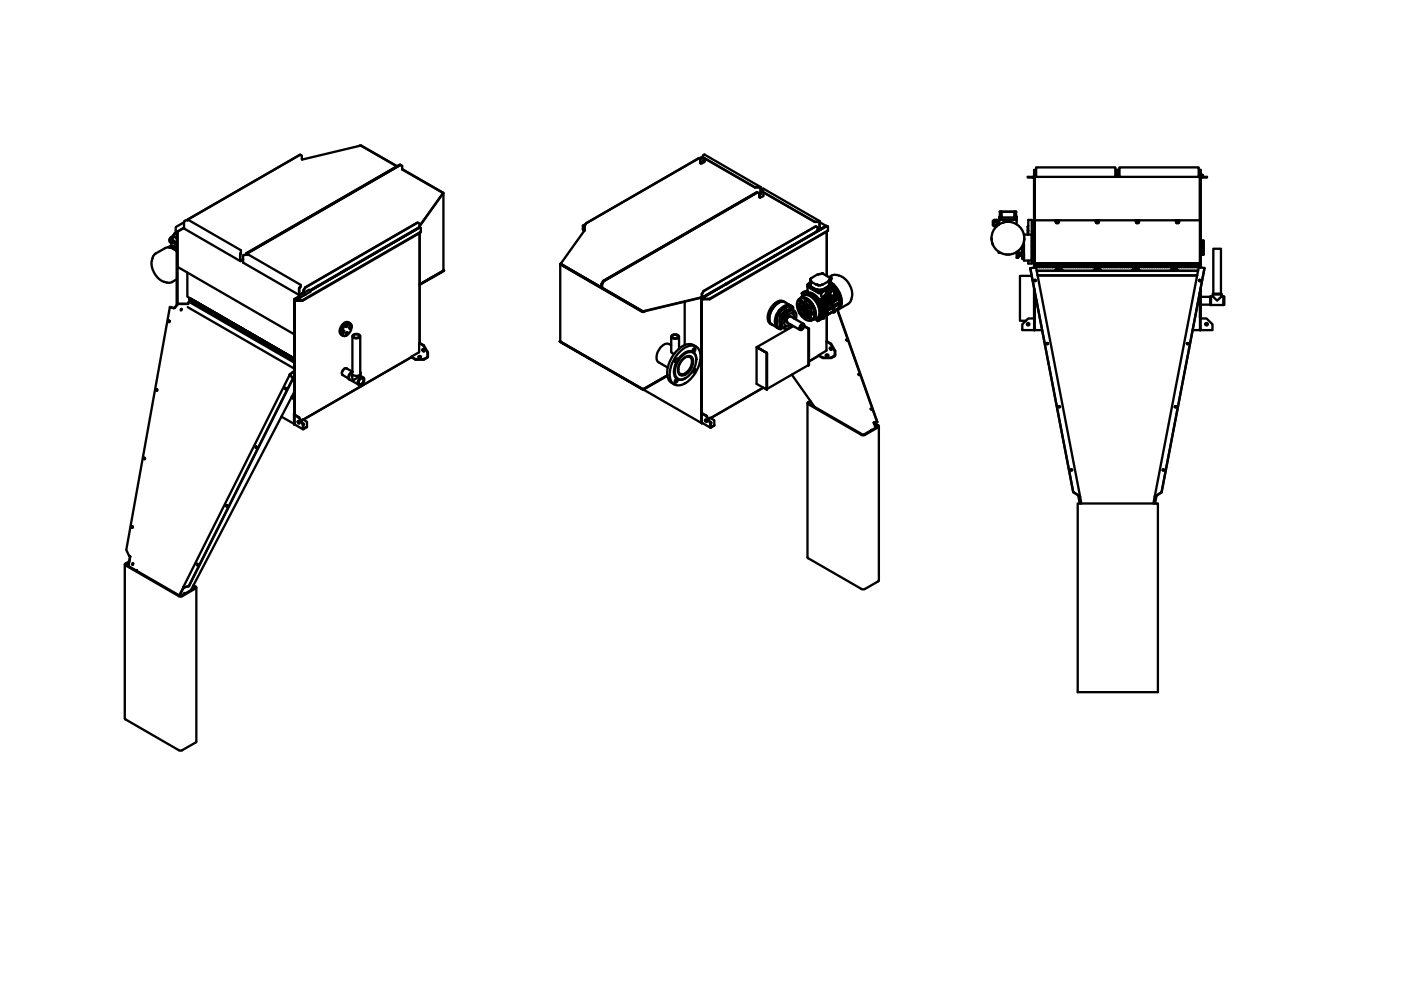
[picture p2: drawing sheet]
<svg xmlns="http://www.w3.org/2000/svg" width="297mm" height="210mm" viewBox="0 0 297 210" stroke-linecap="round" stroke-linejoin="round" font-family="sans-serif">
<!-- layer: Visible (ISO) -->
<g fill="none" stroke="#000" stroke-width=".49">
<path d="M63.6 32.8l-23.9 13.9M76.2 30.9h.4l7.6 4.3M84.1 35.3l-7.6-4.4-12.4 2.9-.1-.8-.4-.2-23.8 13.9M84.8 34.9l-32.6 18.8-.2 .3M84.9 35l-32.6 18.8-.2 .2M84.9 35l-32.7 18.7-.1 .3M84.9 35h.1M85.3 35.8l8.6 5.1 .1 .1-.2 .2M148.1 33.6l-23.9 13.7-.3 .6M149 33.3l11.1 6.4h1.2v1.4l-.3 .3M149 33.3v-.4l.4-.1 11.9 6.9M149 33.3l11.1 6.5 1-.1"/>
<path d="M149 33.3h-.3l-.5 .4M149.2 33.5l-.8 .4M149.4 33.6l-.1 .7-.6 .4-.3-.2v-.7l-.3-.2-23.8 13.7-.4 .7M149.4 34.2l-.8 .4M149.4 34.1l-.9 .5M149.4 33.9l-1 .5M160.1 39.7v.1M161.1 39.7v.1M161.1 39.7l.1 1.5-.2 .1M161.3 39.9l.4 .2M218.9 37.5h-1v.1h1M219.1 37.6l.2 .2"/>
<path d="M219.1 37.5l.3 .3-.2-.3 .1 19.2M219.1 37.5h-.2v.1h.2M219.3 36.5v.8l.1 .2M219.3 36.5v-.5l.1 1.4M219.4 37.5h35v19.2M219.4 37.5v19.2M219.4 37.4h.3M219.7 37.5v-2h16.8v2M236.8 36.5v.8l-.3 .1M236.8 36.5l.1 .8-.2 .2M236.8 36.5v-.5l.1 .5M236.9 36.5v-.5l.1 .5"/>
<path d="M237.3 37.5v-2h16.8v2M237.3 37.4h-.3l-.1-.9v.8l.2 .2M254.1 37.4h.3M254.4 37.4l.2-.9v.8l-.2 .2M254.5 36.5v-.5l.1 .5M254.7 37.5h.2v.1h-.2M254.7 37.6l-.1 .2M254.7 37.5l-.3 .3 .2-.3v19.2M254.9 37.5h1v.1h-1M35.8 52.4l.6-.3-.5 .4M36.1 52.5l.2-.1v.2M36.3 51.2l1.2 .7"/>
<path d="M36.3 52.4h-.2M36.3 51l-.3-.2v.5l.3 .2M36.3 50.8v1.3M36.3 52l-.6 .4M36.4 50.2l.2 .1M36.4 52.1v.3M36.5 50.7h.1M36.5 50.6l.1 .1M36.5 50.2a.67 .67 0 0 0-.5 1M36.6 50.6l-.2 .2h.2M36.6 52.7l.8-.4-.7 .4M36.6 50.4l-.2-.2-.4 .6"/>
<path d="M36.6 50.6v.1M36.7 50l-.1 1 .9 .5-1.2-.7 .3 .1M36.9 52.1l-.6 .4M36.9 52.1l-.6 .3M36.9 52.2v.3M37.1 49.5l-.4 .5 .8 .5-.8-.5M37.1 49.5h.1M37.4 52.3v.4M37.4 52.7l-.4 .2M37.5 49.2l-.4 .3M37.5 49.1l.1 .3-.3-.4 .2 .4M37.5 53.3l-1.2-.8h-1.1l-2.3 1.3-.4 .5-.3 .9a4.3 4.3 0 0 0 2.6 4.6l1.3 .1 1.4-.7"/>
<path d="M37.5 49.1v15.5M37.5 52.7l-.4 .3M37.5 52.7l-.5 .3M37.5 53.2h-.1M37.6 56.5l24.8 14.4M39 48.3l-1.4 1v15.2M39 47.1l-1.7 1.1v.8M39 48.3l-1.5 .8M39.7 57.8v5.1l22.7 13.1M39.8 46.5v.1M51.1 53.7l-.2 .2v1.3l.6-.2-.6 .4v-1.5l.2-.2v-.6l-11-6.4h-.7l-.4 .3 .1 1.5 11.8 6.9M52.2 53.7l.2 .1"/>
<path d="M70 59.1h.1M72.3 57.7l-.1 .1M72.5 57.6l-.2 .3-.1-.1M72.8 57.4l-.1 .2M73 57.4l-.2 .1M73.1 57.3l-.1 .1M73.3 57.2l-.2 .2M73.4 57.1l-.2 .2M73.5 57v.2M73.6 57.1l-.1 .1M73.6 57v.1M85.3 50.2l.1 .1"/>
<path d="M88.6 47.2l-23.9 13.7-.4 .6M88.8 48.3h.1M88.9 48.2v.1M88.9 47.9l5-7-8.6-4.9v-.8l-.4-.2-32.5 18.8-.2 .2M89 49.4v23.3M89.2 49.1v.2l-25.1 14.5h-1.4M93.9 40.9l-5 7.1M94 41v16.3l-5 3 5.2-3v.1l-5.2 3M94 57.2l.2 .1M118.8 56v16.4l17.4 10.1 5.3-2.9-5.2 3M118.9 55.9l8.6 5.1 .1-.1M118.9 56l17.4 10.1"/>
<path d="M118.9 55.9l-.1 .1 .1 .1 17.2 10h.4l.3-.2M119 56l17.3 10M123.9 47.9l.1 .9zM123.9 48.8l-.1 .2-.2-.4 .3 .3-.1-.1M124 48.8l-5.1 7.1 8.6 5 .1-.7v.7M124.1 47.5l-.5 .3v.8M124.2 47.3h.1M127.9 59.5v.1M128 59.6h.1M155.6 59.2h.1M160.5 40.8l-32.6 18.7-.4 .7M160.5 40.8l-32.6 18.8-.3 .6"/>
<path d="M160.5 40.8l-32.5 18.8-.4 .6 .1 .8 8.6 5 12.4-3M160.5 40.8h.1M161.7 40.7v-.7h.2l11.8 6.8M161.7 40.7l11 6.3 1-.1M161.7 40.7l11 6.4 1-.2M161.9 40.8l-.1 .8-.6 .3-.2-.1v-.8l-.4-.2-32.6 18.8-.3 .7M164.1 54.3h.2M164.2 54.2l.1 .1M165.5 53.5h.1M165.6 53.4v.1M166.5 52.9h.1M167.1 52.6h.1l-.2 .1z"/>
<path d="M167.3 52.5h.1M167.4 52.5l-.3 .1M167.6 52.2l.1 .1M167.7 52.2h.1M167.9 52.1h.1M168 52l.1 .1M168.3 51.8l.1 .1M171.7 60l-.3 .2M171.8 59.3l.1 .4M171.8 59.3l-.1 1.2 .2 .1M171.9 59.1l1.4-.9 1-.3 1.9 1.1-.3 .2M171.9 59.7h.1"/>
<path d="M171.9 59.7l1.2 .7 .8 .1 .5-.1M171.9 59.1l-.1 .2M171.9 59.7v1l1.2 .7 .5 .1M171.9 59v.1M172 59.6v.1M172.7 47v.1M173 48l-23.8 13.7-.4 .6M173.4 48.9l-24.6 14.2M173.4 48.9v-.7l-.4-.2-23.8 13.7-.4 .6M173.4 47v.1M173.7 46.9l.1 1.4-.4 .4M173.7 46.9v1.4l-.3 .3"/>
<path d="M173.8 47.1l1.4 .8M175.1 48l-2 1.1M175.2 48l-.2-.1-1.6 1M175.3 47.9l.2 .1v.9l-25 14.4h-1.5M175.3 47.9l-26.5 15.3v26.5l-.1-26.3M175.3 47.9l-26.6 15.4M175.3 49.1v9.4M175.5 48.9l-25 14.6h-1.5M175.7 59.6l.1 1-1.4 .8-.5 .1M175.7 59.6l-1.3 .8M175.7 59.6h.1M175.8 58.8l1.1-.6 1.1 .3a4.4 4.4 0 0 1 2.6 4.5l-.3 1-.4 .4-2.1 1.2"/>
<path d="M175.9 59.2h.1M175.9 59.2l-.2 .4M176.2 59.9a4.8 4.8 0 0 1 2 5.2l-.5 .6-.5 .1M176.2 59v1M210.3 50.7v.1M210.4 51.6v.2l.1-.1M210.8 47v-.4h.5v1.3M210.8 46.7l-.3 .2v.8l.3 .2M211.3 47.7h-.5v.3h.5M211.3 47h-.5v.7M211.3 47.8h.2M211.3 46.8h.4"/>
<path d="M211.7 47.7h.1M211.7 53.3v.3h.4M211.8 46.1h3.7v.5h-3.7zM211.8 46.6h3.7v1M211.8 47h-.1v.7M211.8 46.6h-.1v.4M211.8 46.6v1M211.9 46h.4M211.9 46v.1M212 44.9h.3M212 44.9h.1M212 44.9v1.1"/>
<path d="M212.1 46h.1M212.1 46h-.2M212.1 45.9v.1M212.1 44.9v1.1M212.1 46h.2M212.3 46v.1M212.3 44.9h.1M212.4 44.9h2.6M212.8 47.2h-.1M213.4 54h.1M213.9 54h.1M215 44.9h-2.6v1.2"/>
<path d="M215.1 44.9h.1M215.1 44.9h.3v1.1M215.1 46h.4M215.1 46v.1M215.2 44.9h-.1v1.2M215.3 46h.1M215.3 46h-.2M215.3 44.9v1.1M215.3 45.9v.1M215.3 46h.2M215.5 46v.1M215.7 53.3v.3h-.4"/>
<path d="M215.9 54.3h.8v.3M215.9 53.6h.8M215.9 53.2v1.4h-.4v-1M216.7 52.2v1.7h.4v.4h-.4v-.4h-.8M216.7 54.6h.4v.3h-.4zM217.1 49.8l1.7-.1v5.5h-1.7v-4M217.2 50.7v.1M218 48.8v.2M218 55.2v.7h.8v-.7M218 49.7v-3.1h.8v3.1M218 47.9l-.1 .1v1.7M218.4 56.9l9.1 47.5 1.3 .7"/>
<path d="M218.8 58.5h-2.5v9.5h1.2M218.8 49h.5M219.3 49.7h-.5v5.5h.5M219.3 59.5l.1-.1 .2 .1M219.4 55.8h35M219.4 59.4v.2M219.4 46.7h35M219.5 56.2l-.1 .1 .1 .3M219.5 56.2l.1 .4M219.5 55.8l.2 .2M219.5 56.2l-.1 .1M219.5 56.1h.4"/>
<path d="M219.5 56.1v.1M219.5 56.6v.1M219.5 56.6h.1M219.6 56.6l-1.2 .3 9.1 47.4 1.3 .8M219.6 56.6l9.4 48.6M219.7 56.4l.1 .2zM219.8 55.8l-.1 .6zM219.8 57.4h34.2M219.9 56h-.4v.1M219.9 55.8v.6M219.9 56.4v.2v-.2M219.9 55.8v.4z"/>
<path d="M219.9 56.2v.2zM219.9 56h.1M219.9 56.1h.1M220 56.4h.1M220 55.8v.4l.1-.4M220 58.4h33.8M220 56.2v.4l.1-.4M220.1 56h.1M220.1 56.1h.1M220.2 55.8v.4zM220.2 56.4h.1M220.2 56.2v.2"/>
<path d="M220.2 56.4v.2v-.2M220.2 55.8v.6M220.2 56h.1M220.2 56.1h.1M220.3 55.8l.1 .6M220.3 56.4v.2l.1-.2M220.3 55.8v.4l.1-.4M220.3 56.2v.2l.1-.2M220.4 56h.1M220.4 56.1h.1M220.5 55.8v.4v-.4M220.5 56.2v.2"/>
<path d="M220.5 56h.1M220.5 56.1h.1M220.5 56.2v.4v-.2M220.6 55.8v.4l.1-.4M220.6 56.2l.1 .2M220.7 56.4v.2v-.2M220.7 56.2v.2M220.7 55.8v.6M220.7 56h.1M220.7 56.1h.1M220.8 55.8v.6M220.8 56.4v.2v-.2"/>
<path d="M220.8 56.2v.2zM220.8 55.8v.4zM220.8 56h.1M220.8 56.1h.1M220.9 55.8v.4l.1-.4M220.9 56.2v.2l.1-.2M220.9 56.6h.1M220.9 56.4v.2M221 56h.1M221 56.1h.1M221.1 55.8v.6M221.1 56.2v.2"/>
<path d="M221.1 56.4v.2zM221.1 56h.1M221.1 56.1h.1M221.2 55.8v.6h.1M221.2 56.4v.2l.1-.2M221.3 55.8v.4v-.4M221.3 56.2v.2v-.2M221.3 56h.1M221.3 56.1h.1M221.4 55.8v.4v-.4M221.4 56.2v.2M221.4 56.4v.2v-.2"/>
<path d="M221.4 56h.1M221.4 56.1h.1M221.5 55.8v.6M221.5 56.2v.2M221.5 56.4l.1 .2zM221.6 56h.1M221.6 56.1h.1M221.7 55.8v.6M221.7 56.4v.2v-.2M221.7 55.8v.4zM221.7 56.2v.2zM221.7 56h.1"/>
<path d="M221.7 56.1h.1M221.8 55.8v.4l.1-.4M221.8 56.2v.2M221.9 56h.1M221.9 56.1h.1M221.9 56.2v.4l-.1-.2M222 55.8v.4zM222 56.4h.1M222 56.2v.2M222 56.4v.2v-.2M222 55.8v.6M222 56h.1"/>
<path d="M222 56.1h.1M222.1 55.8l.1 .6M222.1 56.4v.2l.1-.2M222.1 55.8v.4l.1-.4M222.1 56.2v.2l.1-.2M222.2 56h.1M222.2 56.1h.1M222.2 55.8v.4l.1-.4M222.2 56.2v.2M222.3 56h.1M222.3 56.1h.1M222.3 56.2v.4l-.1-.2"/>
<path d="M222.4 55.8v.4l.1-.4M222.4 56.2l.1 .2M222.5 56.4v.2v-.2M222.5 56.2v.2M222.5 55.8v.6M222.5 56h.1M222.5 56.1h.1M222.6 55.8v.6M222.6 56.4v.2v-.2M222.6 56.2v.2zM222.6 55.8v.4zM222.6 56h.1"/>
<path d="M222.6 56.1h.1M222.7 55.8v.4l.1-.4M222.7 56.2v.2l.1-.2M222.7 56.6h.1M222.7 56.4v.2M222.8 56h.1M222.8 56.1h.1M222.8 55.8l.1 .6M222.8 56.2l.1 .2M222.9 56.4v.2zM222.9 56h.1M222.9 56.1h.1"/>
<path d="M222.9 56.2v.2M223 56.4v.2l.1-.2M223.1 56.2v.2v-.2M223.1 55.8v.6M223.1 56h.1M223.1 56.1h.1M223.2 55.8v.4v-.4M223.2 56.2v.2M223.2 56.4v.2v-.2M223.2 56h.1M223.2 56.1h.1M223.3 55.8v.6"/>
<path d="M223.3 56.2v.2M223.3 56.4l.1 .2zM223.4 56h.1M223.4 56.1h.1M223.4 55.8l.1 .6M223.4 56.4v.2l.1-.2M223.5 55.8v.4zM223.5 56.2v.2zM223.5 56h.1M223.5 56.1h.1M223.6 55.8v.4l.1-.4M223.6 56.2v.2"/>
<path d="M223.7 56h.1M223.7 56.1h.1M223.7 56.2v.4l-.1-.2M223.7 57.4a.8 .8 0 0 1 .8-.6 .8 .8 0 0 1 .8 .6M223.8 55.8v.4zM223.8 57.3h1.4M223.8 56.4h.1M223.8 56.2v.2M223.8 47h.2M223.8 46.7h.2M223.8 56.4v.2v-.2M223.8 46.7l.1 .4 .6-.1"/>
<path d="M223.8 55.8v.6M223.8 56h.1M223.8 56.1h.1M223.9 55.8l.1 .6M223.9 56.4v.2l.1-.2M223.9 55.8v.4l.1-.4M223.9 56.2v.2l.1-.2M223.9 47.3h.5M223.9 47.1v.2M224 56h.1M224 56.1h.1M224 46.7h.4"/>
<path d="M224 46.7v.3M224 55.8v.4l.1-.4M224 56.2v.2M224.1 56h.1M224.1 56.1h.1M224.1 56.2v.4l-.1-.2M224.2 55.8v.4l.1-.4M224.2 56.2l.1 .2M224.3 56.4v.2v-.2M224.3 56.2v.2M224.3 55.8v.6M224.3 56h.1"/>
<path d="M224.3 56.1h.1M224.4 46.7h.1v.3h-.5M224.4 55.8v.6M224.4 46.7v.6M224.4 56.4v.2v-.2M224.4 56.2v.2zM224.4 55.8v.4zM224.4 56h.1M224.4 56.1h.1M224.5 55.8v.4l.1-.4M224.5 56.2v.2l.1-.2M224.5 56.4v.2"/>
<path d="M224.5 56.6h.1M224.6 56h.1M224.6 56.1h.1M224.6 55.8l.1 .6M224.6 56.2l.1 .2M224.7 56.4v.2zM224.7 56h.1M224.7 56.1h.1M224.7 56.2v.2M224.8 56.4v.2l.1-.2M224.9 56.2v.2v-.2M224.9 55.8v.6"/>
<path d="M224.9 56h.1M224.9 56.1h.1M225 55.8v.4v-.4M225 56.2v.2M225 56.4v.2v-.2M225 56h.1M225 56.1h.1M225.1 55.8v.6M225.1 56.2v.2M225.1 56.4l.1 .2zM225.2 56h.1M225.2 56.1h.1"/>
<path d="M225.2 55.8l.1 .6M225.2 56.4v.2l.1-.2M225.3 55.8v.4zM225.3 56.2v.2zM225.3 56h.1M225.3 56.1h.1M225.4 55.8v.4l.1-.4M225.4 56.2v.2M225.5 56h.1M225.5 56.1h.1M225.5 56.2v.4l-.1-.2M225.6 55.8v.4z"/>
<path d="M225.6 56.4h.1M225.6 56.2v.2M225.6 56.4v.2v-.2M225.6 55.8v.6M225.6 56h.1M225.6 56.1h.1M225.7 55.8l.1 .6M225.7 56.4v.2l.1-.2M225.7 55.8v.4l.1-.4M225.7 56.2v.2l.1-.2M225.8 56h.1M225.8 56.1h.1"/>
<path d="M225.8 55.8v.4l.1-.4M225.8 56.2v.2M225.9 56h.1M225.9 56.1h.1M225.9 56.2v.4l-.1-.2M226 55.8v.4l.1-.4M226 56.2l.1 .2M226.1 56.4v.2v-.2M226.1 56.2v.2M226.1 55.8v.6M226.1 56h.1M226.1 56.1h.1"/>
<path d="M226.2 55.8v.6M226.2 56.4v.2v-.2M226.2 56.2v.2zM226.2 55.8v.4zM226.2 56h.1M226.2 56.1h.1M226.3 55.8v.4l.1-.4M226.3 56.2v.2l.1-.2M226.3 56.6h.1M226.3 56.4v.2M226.4 56h.1M226.4 56.1h.1"/>
<path d="M226.4 55.8l.1 .6M226.4 56.2l.1 .2M226.5 56.4v.2zM226.5 56h.1M226.5 56.1h.1M226.5 56.2v.2M226.6 56.4v.2l.1-.2M226.7 56.2v.2v-.2M226.7 55.8v.6M226.7 56h.1M226.7 56.1h.1M226.8 55.8v.4v-.4"/>
<path d="M226.8 56.2v.2M226.8 56.4v.2v-.2M226.8 56h.1M226.8 56.1h.1M226.9 55.8v.6M226.9 56.2v.2M226.9 56.4l.1 .2zM227 56h.1M227 56.1h.1M227 55.8l.1 .6M227 56.4v.2l.1-.2M227.1 55.8v.4z"/>
<path d="M227.1 56.2v.2zM227.1 56h.1M227.1 56.1h.1M227.2 55.8v.4l.1-.4M227.2 56.2v.2M227.3 56h.1M227.3 56.1h.1M227.3 56.2v.4l-.1-.2M227.4 55.8v.4zM227.4 56.4h.1M227.4 56.2v.2M227.4 56.4v.2v-.2"/>
<path d="M227.4 55.8v.6M227.4 56h.1M227.4 56.1h.1M227.5 55.8l.1 .6M227.5 56.4v.2l.1-.2M227.5 55.8v.4l.1-.4M227.5 56.2v.2l.1-.2M227.6 56h.1M227.6 56.1h.1M227.6 55.8v.4l.1-.4M227.6 56.2v.2M227.7 56h.1"/>
<path d="M227.7 56.1h.1M227.7 56.2v.4l-.1-.2M227.8 55.8v.4l.1-.4M227.8 56.2l.1 .2M227.9 56.4v.2v-.2M227.9 56.2v.2M227.9 55.8v.6M227.9 56h.1M227.9 56.1h.1M228 55.8v.6M228 56.4v.2v-.2M228 56.2v.2z"/>
<path d="M228 55.8v.4zM228 56h.1M228 56.1h.1M228.1 55.8v.4l.1-.4M228.1 56.2v.2M228.2 56h.1M228.2 56.1h.1M228.2 56.2v.4l-.1-.2M228.2 55.8l.1 .6M228.2 56.2l.1 .2M228.3 56.4v.2zM228.3 56h.1"/>
<path d="M228.3 56.1h.1M228.3 56.2v.2M228.4 55.8l.1 .6M228.4 56.4v.2l.1-.2M228.5 55.8v.4v-.4M228.5 56.2v.2v-.2M228.5 56h.1M228.5 56.1h.1M228.6 55.8v.4v-.4M228.6 56.2v.2M228.6 56h.1M228.6 56.1h.1"/>
<path d="M228.6 56.2v.4v-.2M228.7 55.8l.1 .6M228.7 56.2l.1 .2M228.8 56.4v.2zM228.8 56.2v.2M228.8 56h.1M228.8 56.1h.1M228.8 55.8l.1 .6M228.8 56.4v.2l.1-.2M228.9 55.8v.4zM228.9 56.2v.2zM228.9 56h.1"/>
<path d="M228.9 56.1h.1M229 55.8v.4l.1-.4M229 56.2v.2l.1-.2M229 56.6h.1M229 56.4v.2M229.1 56h.1M229.1 56.1h.1M229.2 55.8v.4v-.4M229.2 56.2v.2M229.2 56.4v.2v-.2M229.2 55.8v.6M229.2 56h.1"/>
<path d="M229.2 56.1h.1M229.3 55.8l.1 .6M229.3 56.4v.2l.1-.2M229.4 55.8v.4zM229.4 56.2v.2zM229.4 56h.1M229.4 56.1h.1M229.4 55.8v.4l.1-.4M229.4 56.2v.2M229.5 56h.1M229.5 56.1h.1M229.5 56.2v.4l-.1-.2"/>
<path d="M229.6 55.8l.1 .6M229.6 56.2l.1 .2M229.7 56.4v.2zM229.7 56.2v.2M229.7 56h.1M229.7 56.1h.1M229.8 56.4v.2v-.2M229.8 56.2v.2v-.2M229.8 55.8v.6M229.8 56h.1M229.8 56.1h.1M229.9 55.8v.4l.1-.4"/>
<path d="M229.9 56.2v.2M230 56h.1M230 56.1h.1M230 56.2v.4l-.1-.2M230 55.8l.1 .6M230 56.2l.1 .2M230.1 56.4v.2zM230.1 56h.1M230.1 56.1h.1M230.1 56.2v.2M230.2 55.8l.1 .6M230.2 56.4v.2l.1-.2"/>
<path d="M230.3 55.8v.4v-.4M230.3 56.2v.2v-.2M230.3 56h.1M230.3 56.1h.1M230.4 55.8v.4v-.4M230.4 56.2v.2M230.4 56h.1M230.4 56.1h.1M230.4 56.2v.4v-.2M230.5 55.8l.1 .6M230.5 56.2l.1 .2M230.6 56.4v.2z"/>
<path d="M230.6 56h.1M230.6 56.1h.1M230.6 56.2v.2M230.6 55.8l.1 .6M230.6 56.4v.2l.1-.2M230.7 55.8v.4zM230.7 56.2v.2zM230.7 56h.1M230.7 56.1h.1M230.8 55.8v.4l.1-.4M230.8 56.2v.2l.1-.2M230.8 56.6h.1"/>
<path d="M230.8 56.4v.2M230.9 56h.1M230.9 56.1h.1M231 55.8v.4v-.4M231 56.2v.2M231 56.4v.2v-.2M231 55.8v.6M231 56h.1M231 56.1h.1M231.1 55.8l.1 .6M231.1 56.4v.2l.1-.2M231.2 55.8v.4z"/>
<path d="M231.2 56.2v.2zM231.2 56h.1M231.2 56.1h.1M231.2 55.8v.4l.2-.4M231.2 56.2l.1 .2M231.2 56.4v.2l.1-.2M231.4 56h.1M231.4 56.1h.1M231.4 56.2l-.2 .2M231.4 55.8l.1 .6M231.4 56.2l.1 .2M231.5 56.4v.2z"/>
<path d="M231.5 56.2v.2M231.5 56h.1M231.5 56.1h.1M231.6 56.4v.2v-.2M231.6 56.2v.2v-.2M231.6 55.8v.6M231.6 56h.1M231.6 56.1h.1M231.7 55.8v.4l.1-.4M231.7 56.2v.2M231.8 56h.1M231.8 56.1h.1"/>
<path d="M231.8 56.2v.4l-.1-.2M231.8 55.8v.4l.1-.4M231.8 56.2l.1 .2M231.9 57.4a.8 .8 0 0 1 .8-.6 .8 .8 0 0 1 .7 .6M231.9 56.4v.2l.1-.2M231.9 57.3h1.5M231.9 56.2v.2M232 55.8l-.1 .6M232 56h.1M232 56.1h.1M232 55.8l.1 .6M232 56.4v.2l.1-.2"/>
<path d="M232.1 55.8v.4v-.4M232.1 56.2v.2v-.2M232.1 56h.1M232.1 56.1h.1M232.2 55.8v.4v-.4M232.2 56.2v.2M232.2 56h.1M232.2 56.1h.1M232.2 56.2v.4v-.2M232.3 47h.2M232.3 46.7h.2M232.3 55.8l.1 .6"/>
<path d="M232.3 56.2l.1 .2M232.3 46.7v.3M232.3 47h.7M232.4 56.4v.2zM232.4 56h.1M232.4 56.1h.1M232.4 56.2v.2M232.4 55.8v.6h.2M232.4 47.3h.5M232.4 56.4v.2l.2-.2M232.4 47.1v.2M232.5 46.7h.4"/>
<path d="M232.5 56.2l.1 .2zM232.5 46.7v.3M232.6 55.8l-.1 .4zM232.6 56h.1M232.6 56.1h.1M232.6 55.8v.4l.1-.4M232.6 56.2v.2l.1-.2M232.6 56.6h.1M232.6 56.4v.2M232.7 56h.1M232.7 56.1h.1M232.8 55.8v.4v-.4"/>
<path d="M232.8 56.2v.2M232.8 56.4v.2v-.2M232.8 55.8v.6M232.8 56h.1M232.8 56.1h.1M232.9 46.7h.1v.3h-.5M232.9 46.7v.6M232.9 55.8l.1 .6M232.9 56.4v.2l.1-.2M233 55.8v.4zM233 56.2v.2zM233 56h.1"/>
<path d="M233 56.1h.1M233 55.8v.4l.2-.4M233 56.2l.1 .2M233 56.4v.2l.1-.2M233.2 56h.1M233.2 56.1h.1M233.2 56.2l-.2 .2M233.2 55.8l.1 .6M233.2 56.2l.1 .2M233.3 56.4v.2zM233.3 56.2v.2M233.3 56h.1"/>
<path d="M233.3 56.1h.1M233.4 56.4v.2v-.2M233.4 56.2v.2v-.2M233.4 55.8v.6M233.4 56h.1M233.4 56.1h.1M233.5 55.8v.4l.1-.4M233.5 56.2v.2M233.6 56h.1M233.6 56.1h.1M233.6 56.2v.4l-.1-.2M233.6 55.8v.4l.1-.4"/>
<path d="M233.6 56.2l.1 .2M233.7 56.4v.2l.1-.2M233.7 56.2v.2M233.8 55.8l-.1 .6M233.8 56h.1M233.8 56.1h.1M233.8 55.8l.1 .6M233.8 56.4v.2l.1-.2M233.9 55.8v.4v-.4M233.9 56.2v.2v-.2M233.9 56h.1M233.9 56.1h.1"/>
<path d="M234 55.8v.4v-.4M234 56.2v.2M234 56h.1M234 56.1h.1M234 56.2v.4v-.2M234.1 55.8l.1 .6M234.1 56.2l.1 .2M234.2 56.4v.2zM234.2 56h.1M234.2 56.1h.1M234.2 56.2v.2M234.2 55.8v.6h.2"/>
<path d="M234.2 56.4v.2l.2-.2M234.3 56.2l.1 .2zM234.4 55.8l-.1 .4zM234.4 56h.1M234.4 56.1h.1M234.4 55.8v.4l.1-.4M234.4 56.2v.2l.1-.2M234.4 56.6h.1M234.4 56.4v.2M234.5 56h.1M234.5 56.1h.1M234.6 55.8v.4v-.4"/>
<path d="M234.6 56.2v.2M234.6 56.4v.2v-.2M234.6 55.8v.6M234.6 56h.1M234.6 56.1h.1M234.7 55.8l.1 .6M234.7 56.4v.2l.1-.2M234.8 55.8v.4zM234.8 56.2v.2zM234.8 56h.1M234.8 56.1h.1M234.8 55.8v.4l.1-.4"/>
<path d="M234.8 56.2l.1 .2M234.8 56.4v.2l.1-.2M234.9 56h.1M234.9 56.1h.1M234.9 56.2l-.1 .2M235 55.8l.1 .6M235 56.2l.1 .2M235.1 56.4v.2zM235.1 56.2v.2M235.1 56h.1M235.1 56.1h.1M235.2 56.4v.2v-.2"/>
<path d="M235.2 56.2v.2v-.2M235.2 55.8v.6M235.2 56h.1M235.2 56.1h.1M235.3 55.8v.4l.1-.4M235.3 56.2v.2M235.4 56h.1M235.4 56.1h.1M235.4 56.2v.4l-.1-.2M235.4 55.8v.4l.1-.4M235.4 56.2l.1 .2M235.5 56.4v.2v-.2"/>
<path d="M235.5 56.2v.2M235.5 55.8v.6M235.5 56h.1M235.5 56.1h.1M235.6 55.8l.1 .6M235.6 56.4v.2l.1-.2M235.7 55.8v.4v-.4M235.7 56.2v.2v-.2M235.7 56h.1M235.7 56.1h.1M235.8 55.8v.4v-.4M235.8 56.2v.2"/>
<path d="M235.8 56h.1M235.8 56.1h.1M235.8 56.2v.4v-.2M235.9 55.8l.1 .6M235.9 56.2l.1 .2M236 56.4v.2zM236 56h.1M236 56.1h.1M236 56.2v.2M236 55.8v.6h.1M236 56.4v.2l.1-.2M236.1 56.2v.2z"/>
<path d="M236.1 55.8v.4zM236.1 56h.1M236.1 56.1h.1M236.2 55.8v.4l.1-.4M236.2 56.2v.2l.1-.2M236.2 56.6h.1M236.2 56.4v.2M236.3 56h.1M236.3 56.1h.1M236.4 55.8v.4v-.4M236.4 56.2v.2M236.4 56.4v.2v-.2"/>
<path d="M236.4 55.8v.6M236.4 56h.1M236.4 56.1h.1M236.5 55.8l.1 .6M236.5 56.4v.2l.1-.2M236.6 55.8v.4zM236.6 56.2v.2zM236.6 56h.1M236.6 56.1h.1M236.6 55.8v.4l.1-.4M236.6 56.2l.1 .2M236.6 56.4v.2l.1-.2"/>
<path d="M236.7 56h.1M236.7 56.1h.1M236.7 56.2l-.1 .2M236.8 55.8l.1 .6M236.8 56.2l.1 .2M236.9 56.4v.2zM236.9 56.2v.2M236.9 56h.1M236.9 56.1h.1M237 56.4v.2v-.2M237 56.2v.2v-.2M237 55.8v.6"/>
<path d="M237 56h.1M237 56.1h.1M237.1 55.8v.4l.1-.4M237.1 56.2v.2M237.2 56h.1M237.2 56.1h.1M237.2 56.2v.4l-.1-.2M237.2 55.8v.4l.1-.4M237.2 56.2l.1 .2M237.3 56.4v.2v-.2M237.3 56.2v.2M237.3 55.8v.6"/>
<path d="M237.3 56h.1M237.3 56.1h.1M237.4 55.8l.1 .6M237.4 56.4v.2l.1-.2M237.5 55.8v.4v-.4M237.5 56.2v.2v-.2M237.5 56h.1M237.5 56.1h.1M237.6 55.8v.4v-.4M237.6 56.2v.2M237.6 56h.1M237.6 56.1h.1"/>
<path d="M237.6 56.2v.4v-.2M237.7 55.8l.1 .6M237.7 56.2l.1 .2M237.8 56.4v.2zM237.8 56h.1M237.8 56.1h.1M237.8 56.2v.2M237.8 55.8v.6h.1M237.8 56.4v.2l.1-.2M237.9 56.2v.2zM237.9 55.8v.4zM237.9 56h.1"/>
<path d="M237.9 56.1h.1M238 55.8v.4l.1-.4M238 56.2v.2l.1-.2M238 56.6h.1M238 56.4v.2M238.1 56h.1M238.1 56.1h.1M238.2 55.8v.4v-.4M238.2 56.2v.2M238.2 56.4v.2v-.2M238.2 55.8v.6M238.2 56h.1"/>
<path d="M238.2 56.1h.1M238.3 55.8l.1 .6M238.3 56.4v.2l.1-.2M238.4 55.8v.4zM238.4 56.2v.2zM238.4 56h.1M238.4 56.1h.1M238.4 55.8v.4l.1-.4M238.4 56.2l.1 .2M238.4 56.4v.2l.1-.2M238.5 56h.1M238.5 56.1h.1"/>
<path d="M238.5 56.2l-.1 .2M238.6 55.8l.1 .6M238.6 56.2l.1 .2M238.7 56.4v.2zM238.7 56.2v.2M238.7 56h.1M238.7 56.1h.1M238.8 55.8v.6M238.8 56.4v.2v-.2M238.8 55.8v.4v-.4M238.8 56.2v.2v-.2M238.8 56h.1"/>
<path d="M238.8 56.1h.1M238.9 55.8v.4l.1-.4M238.9 56.2v.2M239 56h.1M239 56.1h.1M239 56.2v.4l-.1-.2M239 55.8v.4l.1-.4M239 56.2l.1 .2M239.1 56.4v.2v-.2M239.1 56.2v.2M239.1 55.8v.6M239.1 56h.1"/>
<path d="M239.1 56.1h.1M239.2 55.8l.1 .6M239.2 56.4v.2l.1-.2M239.3 56.2v.2zM239.3 55.8v.4zM239.3 56h.1M239.3 56.1h.1M239.4 55.8v.4v-.4M239.4 56.2v.2v-.2M239.4 56.6h.1M239.4 56.4v.2M239.4 56h.1"/>
<path d="M239.4 56.1h.1M239.5 55.8l.1 .6M239.5 56.2l.1 .2M239.6 56.4v.2zM239.6 56h.1M239.6 56.1h.1M239.6 56.2v.2M239.6 55.8v.6h.1M239.6 56.4v.2l.1-.2M239.7 55.8v.4v-.4M239.7 56.2v.2v-.2M239.7 56h.1"/>
<path d="M239.7 56.1h.1M239.8 55.8v.4l.1-.4M239.8 56.2l.1 .2M239.8 56.4v.2l.1-.2M239.9 56h.1M239.9 56.1h.1M239.9 56.2l-.1 .2M240 55.8v.6M240 56.2v.2M240 56.4v.2zM240 57.4a.8 .8 0 0 1 .8-.6 .8 .8 0 0 1 .8 .6M240 56h.1"/>
<path d="M240 56.1h.1M240.1 57.3h1.4M240.1 55.8l.1 .6M240.1 56.4v.2l.1-.2M240.2 55.8v.4zM240.2 56.2v.2zM240.2 56h.1M240.2 56.1h.1M240.2 55.8v.4l.1-.4M240.2 56.2v.2M240.3 56h.1M240.3 56.1h.1"/>
<path d="M240.3 56.2v.4l-.1-.2M240.4 55.8l.1 .4zM240.4 56.4h.1M240.4 56.2v.2M240.5 56.4v.2v-.2M240.5 55.8v.6M240.5 56h.1M240.5 56.1h.1M240.6 55.8v.6M240.6 56.4v.2v-.2M240.6 55.8v.4v-.4M240.6 56.2v.2v-.2"/>
<path d="M240.6 56h.1M240.6 56.1h.1M240.7 55.8v.4l.1-.4M240.7 56.2v.2M240.8 56h.1M240.8 56.1h.1M240.8 56.2v.4l-.1-.2M240.8 47h.2M240.8 46.7h.2M240.8 46.7v.3h.7M240.9 55.8v.4v-.4M240.9 56.2v.2"/>
<path d="M240.9 56.4v.2v-.2M240.9 55.8v.6M240.9 47.3h.5M240.9 47.1v.2M240.9 56h.1M240.9 56.1h.1M241 47h.5M241 46.7h.4M241 55.8l.1 .6M241 46.7v.3M241 56.4v.2l.1-.2M241.1 56.2v.2z"/>
<path d="M241.1 55.8v.4zM241.1 56h.1M241.1 56.1h.1M241.2 55.8v.4v-.4M241.2 56.2v.2v-.2M241.2 56.6h.1M241.2 56.4v.2M241.2 56h.1M241.2 56.1h.1M241.3 55.8l.1 .6M241.3 56.2l.1 .2M241.4 46.7h.1v.3"/>
<path d="M241.4 56.4v.2zM241.4 46.7v.6M241.4 56.2v.2M241.4 56h.1M241.4 56.1h.1M241.5 56.4v.2v-.2M241.5 56.2v.2v-.2M241.5 55.8v.6M241.5 56h.1M241.5 56.1h.1M241.6 55.8v.4l.1-.4M241.6 56.2l.1 .2"/>
<path d="M241.6 56.4v.2l.1-.2M241.7 56h.1M241.7 56.1h.1M241.7 56.2l-.1 .2M241.8 55.8v.6M241.8 56.2v.2M241.8 56.4v.2zM241.8 56h.1M241.8 56.1h.1M241.9 55.8l.1 .6M241.9 56.4v.2l.1-.2M242 55.8v.4z"/>
<path d="M242 56.2v.2zM242 56h.1M242 56.1h.1M242.1 55.8v.4v-.4M242.1 56.2v.2M242.1 56h.1M242.1 56.1h.1M242.1 56.2v.4v-.2M242.2 55.8l.1 .4zM242.2 56.4h.1M242.2 56.2v.2M242.3 56.4v.2v-.2"/>
<path d="M242.3 55.8v.6M242.3 56h.1M242.3 56.1h.1M242.4 55.8v.6M242.4 56.4v.2v-.2M242.4 55.8v.4v-.4M242.4 56.2v.2v-.2M242.4 56h.1M242.4 56.1h.1M242.5 55.8v.4l.1-.4M242.5 56.2v.2M242.6 56h.1"/>
<path d="M242.6 56.1h.1M242.6 56.2v.4l-.1-.2M242.7 55.8v.4v-.4M242.7 56.2v.2M242.7 56.4v.2v-.2M242.7 55.8v.6M242.7 56h.1M242.7 56.1h.1M242.8 55.8l.1 .6M242.8 56.4v.2l.1-.2M242.9 56.2v.2zM242.9 55.8v.4z"/>
<path d="M242.9 56h.1M242.9 56.1h.1M243 55.8v.4v-.4M243 56.2v.2v-.2M243 56.6h.1M243 56.4v.2M243 56h.1M243 56.1h.1M243.1 55.8l.1 .6M243.1 56.2l.1 .2M243.2 56.4v.2zM243.2 56h.1"/>
<path d="M243.2 56.1h.1M243.2 56.2v.2M243.3 56.4v.2v-.2M243.3 56.2v.2v-.2M243.3 55.8v.6M243.3 56h.1M243.3 56.1h.1M243.4 55.8v.4l.1-.4M243.4 56.2l.1 .2M243.4 56.4v.2l.1-.2M243.5 56h.1M243.5 56.1h.1"/>
<path d="M243.5 56.2l-.1 .2M243.6 55.8v.6M243.6 56.2v.2M243.6 56.4v.2zM243.6 56h.1M243.6 56.1h.1M243.7 55.8l.1 .6M243.7 56.4v.2l.1-.2M243.8 55.8v.4zM243.8 56.2v.2zM243.8 56h.1M243.8 56.1h.1"/>
<path d="M243.9 55.8v.4v-.4M243.9 56.2v.2M243.9 56h.1M243.9 56.1h.1M243.9 56.2v.4v-.2M244 55.8l.1 .4zM244 56.4h.1M244 56.2v.2M244.1 56.4v.2v-.2M244.1 55.8v.6M244.1 56h.1M244.1 56.1h.1"/>
<path d="M244.2 55.8v.6M244.2 56.4v.2v-.2M244.2 55.8v.4v-.4M244.2 56.2v.2v-.2M244.2 56h.1M244.2 56.1h.1M244.3 55.8v.4l.1-.4M244.3 56.2v.2M244.4 56h.1M244.4 56.1h.1M244.4 56.2v.4l-.1-.2M244.5 55.8v.4v-.4"/>
<path d="M244.5 56.2v.2M244.5 56.4v.2v-.2M244.5 55.8v.6M244.5 56h.1M244.5 56.1h.1M244.6 55.8l.1 .6M244.6 56.4v.2l.1-.2M244.7 56.2v.2zM244.7 55.8v.4zM244.7 56h.1M244.7 56.1h.1M244.8 55.8v.4v-.4"/>
<path d="M244.8 56.2v.2v-.2M244.8 56.6h.1M244.8 56.4v.2M244.8 56h.1M244.8 56.1h.1M244.9 55.8l.1 .6M244.9 56.2l.1 .2M245 56.4v.2zM245 56h.1M245 56.1h.1M245 56.2v.2M245.1 56.4v.2v-.2"/>
<path d="M245.1 56.2v.2v-.2M245.1 55.8v.6M245.1 56h.1M245.1 56.1h.1M245.2 55.8v.4l.1-.4M245.2 56.2l.1 .2M245.2 56.4v.2l.1-.2M245.3 56h.1M245.3 56.1h.1M245.3 56.2l-.1 .2M245.4 55.8v.6M245.4 56.2v.2"/>
<path d="M245.4 56.4v.2zM245.4 56h.1M245.4 56.1h.1M245.5 55.8l.1 .6M245.5 56.4v.2l.1-.2M245.6 55.8v.4zM245.6 56.2v.2zM245.6 56h.1M245.6 56.1h.1M245.7 55.8v.4v-.4M245.7 56.2v.2M245.7 56h.1"/>
<path d="M245.7 56.1h.1M245.7 56.2v.4v-.2M245.8 55.8l.1 .4zM245.8 56.4h.1M245.8 56.2v.2M245.9 56.4v.2v-.2M245.9 55.8v.6M245.9 56h.1M245.9 56.1h.1M246 55.8v.6M246 56.4v.2v-.2M246 55.8v.4v-.4"/>
<path d="M246 56.2v.2v-.2M246 56h.1M246 56.1h.1M246.1 55.8v.4l.1-.4M246.1 56.2v.2M246.2 56h.1M246.2 56.1h.1M246.2 56.2v.4l-.1-.2M246.3 55.8v.4v-.4M246.3 56.2v.2M246.3 56.4v.2v-.2M246.3 55.8v.6"/>
<path d="M246.3 56h.1M246.3 56.1h.1M246.4 55.8l.1 .6M246.4 56.4v.2l.1-.2M246.5 56.2v.2zM246.5 55.8v.4zM246.5 56h.1M246.5 56.1h.1M246.6 55.8v.4v-.4M246.6 56.2v.2v-.2M246.6 56.6h.1M246.6 56.4v.2"/>
<path d="M246.6 56h.1M246.6 56.1h.1M246.7 55.8l.1 .6M246.7 56.2l.1 .2M246.8 56.4v.2zM246.8 56h.1M246.8 56.1h.1M246.8 56.2v.2M246.9 56.4v.2v-.2M246.9 56.2v.2v-.2M246.9 55.8v.6M246.9 56h.1"/>
<path d="M246.9 56.1h.1M247 55.8v.4l.1-.4M247 56.2l.1 .2M247 56.4v.2l.1-.2M247.1 56h.1M247.1 56.1h.1M247.1 56.2l-.1 .2M247.2 55.8v.6M247.2 56.2v.2M247.2 56.4v.2zM247.2 56h.1M247.2 56.1h.1"/>
<path d="M247.3 55.8l.1 .6M247.3 56.4v.2l.1-.2M247.4 55.8v.4zM247.4 56.2v.2zM247.4 56h.1M247.4 56.1h.1M247.5 55.8v.4v-.4M247.5 56.2v.2M247.5 56h.1M247.5 56.1h.1M247.5 56.2v.4v-.2M247.6 55.8v.4z"/>
<path d="M247.6 56.4h.1M247.6 56.2v.2M247.6 56.4v.2l.1-.2M247.7 55.8l-.1 .6M247.7 56h.1M247.7 56.1h.1M247.8 55.8v.6M247.8 56.4v.2v-.2M247.8 55.8v.4zM247.8 56.2v.2zM247.8 56h.1M247.8 56.1h.1"/>
<path d="M247.9 55.8v.4l.1-.4M247.9 56.2v.2M248 56h.1M248 56.1h.1M248 56.2v.4l-.1-.2M248.1 55.8v.4v-.4M248.1 56.2v.2M248.1 56.4v.2v-.2M248.1 55.8v.6M248.1 56h.1M248.1 56.1h.1M248.2 57.4a.8 .8 0 0 1 .8-.6 .8 .8 0 0 1 .7 .6"/>
<path d="M248.2 55.8l.1 .6M248.2 57.3h1.5M248.2 56.4v.2l.1-.2M248.2 56.2l.1 .2zM248.3 55.8l-.1 .4zM248.3 56h.1M248.3 56.1h.1M248.4 55.8v.4v-.4M248.4 56.2v.2M248.4 56h.1M248.4 56.1h.1M248.4 56.2v.4v-.2"/>
<path d="M248.5 55.8l.1 .6M248.5 56.2l.1 .2M248.6 56.4v.2zM248.6 56h.1M248.6 56.1h.1M248.6 56.2v.2M248.7 56.4v.2v-.2M248.7 56.2v.2v-.2M248.7 55.8v.6M248.7 56h.1M248.7 56.1h.1M248.8 55.8v.4l.1-.4"/>
<path d="M248.8 56.2v.2M248.8 56.4v.2v-.2M248.9 56h.1M248.9 56.1h.1M248.9 56.2l-.1 .2M249 55.8v.6M249 56.2v.2M249 56.4v.2zM249 56h.1M249 56.1h.1M249.1 55.8l.1 .6M249.1 56.4v.2l.1-.2"/>
<path d="M249.2 55.8v.4zM249.2 56.2v.2zM249.2 56h.1M249.2 56.1h.1M249.3 55.8v.4v-.4M249.3 56.2v.2v-.2M249.3 56.6h.1M249.3 56.4v.2M249.3 47h.2M249.3 46.7h.2M249.3 46.7v.3h.7M249.3 56h.1"/>
<path d="M249.3 56.1h.1M249.4 55.8v.4v-.4M249.4 56.2v.2M249.4 56.4v.2l.1-.2M249.4 47.3h.5M249.4 47.1v.2M249.5 55.8l-.1 .6M249.5 56h.1M249.5 56.1h.1M249.5 46.7h.4M249.5 46.7v.3M249.6 55.8v.6"/>
<path d="M249.6 56.4v.2v-.2M249.6 55.8v.4zM249.6 56.2v.2zM249.6 56h.1M249.6 56.1h.1M249.7 55.8v.4l.1-.4M249.7 56.2v.2M249.8 56h.1M249.8 56.1h.1M249.8 56.2v.4l-.1-.2M249.9 46.7h.1v.3h-.5M249.9 55.8v.6"/>
<path d="M249.9 46.7v.6M249.9 56.2v.2M249.9 56.4v.2zM249.9 56h.1M249.9 56.1h.1M250 56.4v.2l.1-.2M250 56.2v.2l.1-.2M250.1 55.8v.6M250.1 56h.1M250.1 56.1h.1M250.2 55.8v.4v-.4M250.2 56.2v.2"/>
<path d="M250.2 56h.1M250.2 56.1h.1M250.2 56.2v.4v-.2M250.3 55.8v.4l.1-.4M250.3 56.2l.1 .2M250.4 56.4v.2v-.2M250.4 56.2v.2M250.4 55.8v.6M250.4 56h.1M250.4 56.1h.1M250.5 55.8v.6M250.5 56.4v.2v-.2"/>
<path d="M250.5 55.8v.4v-.4M250.5 56.2v.2v-.2M250.5 56h.1M250.5 56.1h.1M250.6 55.8v.4l.1-.4M250.6 56.2v.2M250.7 56h.1M250.7 56.1h.1M250.7 56.2l-.1 .4v-.2M250.8 55.8v.6M250.8 56.2v.2M250.8 56.4v.2z"/>
<path d="M250.8 56h.1M250.8 56.1h.1M250.9 55.8v.6h.1M250.9 56.4v.2l.1-.2M251 56.2v.2zM251 55.8v.4zM251 56h.1M251 56.1h.1M251.1 55.8v.4v-.4M251.1 56.2v.2v-.2M251.1 56.6h.1M251.1 56.4v.2"/>
<path d="M251.1 56h.1M251.1 56.1h.1M251.2 55.8v.4v-.4M251.2 56.2v.2M251.2 56.4v.2l.1-.2M251.3 55.8l-.1 .6M251.3 56h.1M251.3 56.1h.1M251.4 55.8v.6M251.4 56.4v.2v-.2M251.4 55.8v.4zM251.4 56.2v.2z"/>
<path d="M251.4 56h.1M251.4 56.1h.1M251.5 55.8v.4l.1-.4M251.5 56.2l.1 .2M251.5 56.4v.2l.1-.2M251.6 56h.1M251.6 56.1h.1M251.6 56.2l-.1 .2M251.7 55.8v.6M251.7 56.2v.2M251.7 56.4v.2zM251.7 56h.1"/>
<path d="M251.7 56.1h.1M251.8 56.4v.2l.1-.2M251.8 56.2v.2l.1-.2M251.9 55.8v.6M251.9 56h.1M251.9 56.1h.1M252 55.8v.4v-.4M252 56.2v.2M252 56h.1M252 56.1h.1M252 56.2v.4v-.2M252.1 55.8v.4l.1-.4"/>
<path d="M252.1 56.2l.1 .2M252.2 56.4v.2v-.2M252.2 56.2v.2M252.2 55.8v.6M252.2 56h.1M252.2 56.1h.1M252.3 55.8v.6M252.3 56.4v.2v-.2M252.3 55.8v.4v-.4M252.3 56.2v.2v-.2M252.3 56h.1M252.3 56.1h.1"/>
<path d="M252.4 55.8v.4l.1-.4M252.4 56.2v.2M252.5 56h.1M252.5 56.1h.1M252.5 56.2l-.1 .4v-.2M252.6 55.8v.6M252.6 56.2v.2M252.6 56.4v.2zM252.6 56h.1M252.6 56.1h.1M252.7 55.8v.6h.1M252.7 56.4v.2l.1-.2"/>
<path d="M252.8 56.2v.2zM252.8 55.8v.4zM252.8 56h.1M252.8 56.1h.1M252.9 55.8v.4v-.4M252.9 56.2v.2v-.2M252.9 56.6h.1M252.9 56.4v.2M252.9 56h.1M252.9 56.1h.1M253 55.8v.4v-.4M253 56.2v.2"/>
<path d="M253 56.4v.2l.1-.2M253.1 55.8l-.1 .6M253.1 56h.1M253.1 56.1h.1M253.2 55.8v.6M253.2 56.4v.2v-.2M253.2 55.8v.4zM253.2 56.2v.2zM253.2 56h.1M253.2 56.1h.1M253.3 55.8v.4l.1-.4M253.3 56.2l.1 .2"/>
<path d="M253.3 56.4v.2l.1-.2M253.4 56h.1M253.4 56.1h.1M253.4 56.2l-.1 .2M253.5 55.8v.6M253.5 56.2v.2M253.5 56.4v.2zM253.5 56h.1M253.5 56.1h.1M253.6 56.4v.2l.1-.2M253.6 56.2v.2l.1-.2M253.7 55.8v.6"/>
<path d="M253.7 56h.1M253.7 56.1h.1M253.8 55.8v.4v-.4M253.8 56.2v.2M253.8 56h.1M253.8 56.1h.1M253.8 56.2v.4v-.2M253.9 55.8v.4l.1-.4M253.9 56.2l.1 .2M254 56.4v.2v-.2M254 56.2v.2M254 55.8v.6"/>
<path d="M254 56h.1M254 56.1h.1M254.1 55.8v.6M254.1 56.4v.2M254.1 55.8v.4v-.4M254.1 56.2v.2v-.2M254.1 56h.1M254.1 56.1h.1M254.2 56.6h.1M254.2 56.6l-9.4 48.7 .2-.2M254.2 56.6l.2-.4-.1 .4M254.2 59.5l.2-.1 .1 .1"/>
<path d="M254.2 55.8v.4l.1-.4M254.2 56.2v.2M254.2 56.4v.1M254.2 56.6l1.2 .2-9.1 47.6-1.3 .7M254.3 56.6v.1M254.3 56h.1M254.3 56.1h.1M254.3 56.2v.1M254.4 55.8v.4M254.4 59.4v.2M254.6 51h.4v3h-.4M255 51h.2v3h-.2z"/>
<path d="M255.2 51v3M255.4 56.8l-9.1 47.6-1.3 .8M35.9 68v.3M36 65.1h.1M36.1 65.1l.7 .2M37 65.2l-.1 .1M37 65.2l.7-.7-.6 .7M37 65.2h.1M37.1 65.2l-.3 .1-.8-.2-9.2 51.5 .6 1.3 .2 .1M38.4 65.5l-.1 .3M39.8 65.1l22.6 13M39.9 64.5l-2.2-.1h2.2l.2-.4 22.3 12.9"/>
<path d="M40.1 63.5l.4 .1M40.1 63.4h.1M40.1 63.5l.1 .1M40.2 63.5l.2 .2M40.2 63.5h.1M40.3 64.1l.1-.1 22 12.6M40.3 63.6h.1M40.3 63.2l-.2 .2 .2-.2M40.3 63.5h.1M40.3 63.3v.2l.1-.2M40.4 63.3l-.1 .2zM40.5 63.6l.1 .1"/>
<path d="M40.5 63.6h.1M40.5 63.7h.1M40.5 63.6l.1 .2-.2-.3 .2 .3M40.6 63.6l.3 .3-.1-.1M40.6 63.4l-.2 .2M40.6 63.7l.1 .1M40.6 63.5v.1l.1-.1M40.7 63.5v.2l.1-.2M40.8 63.8h-.1M40.8 63.7l.1 .2M40.8 63.8h.1M40.9 63.9h.1"/>
<path d="M40.8 63.9l.2 .1M40.9 63.9l.2 .1M40.9 63.6l-.2 .2M41 63.6l-.1 .2 .1-.1M41 63.9l.3 .3M41.1 63.7l-.1 .2 .1-.2M41.1 64h.1M41.1 64l.2 .2 .1-.1M41.1 64v.1M41.2 64v.1M41.2 64h.1M41.2 64l.1 .1"/>
<path d="M41.2 63.8l-.1 .2-.2-.2v.1M41.3 64.1h.1M41.3 63.8l-.1 .2 .1-.1M41.3 64l.2 .3-.1-.2M41.4 63.9l-.1 .2zM41.4 64.1l.1 .1M41.5 64.2l.1 .1M41.5 64.2h.1M41.5 64.2l.2 .1M41.5 64.2l.2 .2M41.6 64l-.3 .1M41.6 64l-.1 .2 .2-.2"/>
<path d="M41.7 64.1l-.1 .1zM41.7 64.4l.4 .1M41.7 64.3l.1 .1M41.7 64.3h.1M41.8 64.4h.1M41.8 64.3l.1 .2M41.8 64.4l.2 .2M41.9 64.2l-.2 .1-.1-.1 .3 .3M41.9 64.2l-.1 .2 .2-.2M41.9 64.4l.3 .3M42 64.2l-.1 .2 .2-.1M42.1 64.5l.1 .1"/>
<path d="M42.1 64.5h.1M42.2 64.6h.1M42.1 64.6v.1M42.1 64.5l.2 .3M42.2 64.6v.1M42.2 64.3l-.2 .2M42.2 64.7h.1M42.2 64.4v.2l.1-.2M42.2 64.6l.2 .2v-.1M42.3 64.6v.1M42.3 64.4v.2l.1-.1M42.4 64.7h-.1"/>
<path d="M42.4 64.7l.1 .1M42.4 64.7v.1M42.4 64.7h.1M42.4 64.8l.1 .1M42.4 64.8h.1M42.5 64.9h.1M42.5 64.5l-.2 .2M42.5 64.8h.1M42.5 64.6l-.1 .1 .2-.1M42.5 64.8l.2 .1M42.6 64.8l-.2-.1 .2 .2M42.7 64.6l-.1 .2z"/>
<path d="M42.7 64.9h-.1M42.7 64.9h.1M42.7 64.9l.2 .2M42.8 64.9v.1M42.8 64.9h.1M42.8 65.1h.1M42.8 64.7l-.2 .2M42.8 65h.1M42.9 65h.1M42.8 65l.2 .1M42.9 64.7l-.1 .2 .1-.1M43 64.8l-.1 .2z"/>
<path d="M43 65.1h.1M43.1 65.2h.1M43 65.2h.1M43.1 65.1v.1M43.1 65.1l.2 .2M43.1 64.9l-.1 .2-.1-.1 .1 .1M43.2 64.9l-.1 .2 .2-.2M43.3 65l-.1 .2 .1-.2M43.3 65.3l.1 .1M43.3 65.3h-.1M43.3 65.2l.1 .1M43.3 65.3h.1"/>
<path d="M43.4 65.3v.1M43.4 65.4h.1M43.4 65.3h.1M43.4 65.3l.2 .2M43.5 65.1l-.2 .2-.1-.1 .2 .2M43.5 65.4h.1M43.5 65.4l.1 .1M43.5 65.1l-.1 .2 .2-.2M43.5 65.3l.1 .1M43.6 65.2l-.1 .2 .1-.2M43.6 65.5h.1M43.6 65.4v.1"/>
<path d="M43.6 65.4l.1 .1M43.6 65.4h.1M43.7 65.5h.1M43.7 65.5l.3 .1M43.7 65.4l.1 .3M43.8 65.3l-.2 .1M43.8 65.5h.1M43.8 65.6h.1M43.8 65.3l-.1 .2 .2-.2M43.8 65.6l.1 .1M43.9 65.5v.1M43.9 65.3v.2z"/>
<path d="M43.9 65.7l.1 .1zM44 65.6l.3 .2M44 65.6l.1 .1M44 65.6v.1M44 65.7h.1M44.1 65.7v.1M44.1 65.4l-.1 .2 .1-.2-.2 .2-.1-.1M44.1 65.7l.1 .1M44.1 65.8h.1M44.1 65.5l-.1 .2 .2-.2M44.1 65.7l.2 .2-.2-.1M44.2 65.5v.2z"/>
<path d="M44.3 65.8h.1M44.3 65.8l.3 .3M44.3 65.8v.1M44.4 65.9h.1M44.3 65.9l.1 .1v-.1M44.3 65.8l.1 .1M44.3 65.9h.1M44.4 65.6l-.2 .2M44.5 65.9h.1M44.4 65.6l-.1 .2zM44.5 65.7l-.1 .2 .1-.2M44.6 65.7l-.2 .2 .2-.2"/>
<path d="M44.6 66h-.1M44.6 66h.1M44.6 66l.1 .1M44.6 66.1h.1M44.7 66l.1 .1M44.7 66v.1M44.7 66.1l-.1-.1 .1 .1M44.7 65.8l-.1 .2-.2-.1 .2 .1M44.7 65.8l-.1 .2zM44.8 65.8l-.1 .2 .1-.1M44.8 66.1l.1 .2M44.8 66.1l.2 .2"/>
<path d="M44.9 66.2l.1 .1M44.9 65.9l-.1 .2 .1-.2M44.9 66.2h-.1M44.9 66.1l.1 .2M44.9 66.2h.1M45 66.3h.1M44.9 66.3l.1 .1M45 66.2l.1 .1M45 66l-.1 .2-.1-.1M45.1 66.3h.1M45 66l-.1 .1zM45.1 66.3l.1 .1"/>
<path d="M45.1 66l-.1 .2 .2-.2M45.2 66.4l.1 .1M45.2 66.1l-.1 .2 .2-.2M45.2 66.3l.2-.1zM45.2 66.3l.1 .1M45.2 66.4h.1M45.3 66.4l.1 .2h-.4M45.3 66.4h.1M45.3 66.1l-.1 .3-.1-.1M45.3 66.4l.2 .2M45.4 66.5h.1M45.4 66.2l-.1 .2 .2-.1"/>
<path d="M45.5 66.3l-.1 .2 .2-.2M45.5 66.5v.1M45.5 66.5l.1 .1M45.5 66.6l.1 .1M45.6 66.6l.2 .1M45.6 66.6h.1M45.6 66.6l.1 .1M45.6 66.4l-.1 .1M45.7 66.7h.1M45.7 66.4l-.2 .1zM45.7 66.7h.2M45.7 66.6l.1 .1"/>
<path d="M45.8 66.4l-.2 .2 .2-.2M45.8 66.7l.1 .2M45.9 66.5l-.1 .1 .1-.1M45.9 66.7h.1M45.9 66.7l.1 .2M45.9 66.7l.1 .1M45.9 66.8h.1M45.9 66.7l.2 .2-.2-.1M46 66.8l.1 .1M46 66.5l-.2 .2M46 66.9h.1M46 66.5l-.1 .2z"/>
<path d="M46 66.9l.1 .1M46.1 66.6l-.1 .2 .1-.2M46.1 66.8l.1 .3M46.2 66.6l-.2 .2 .2-.2M46.2 66.9l-.1 .1M46.2 67h.2M46.2 66.9h.1M46.2 66.9l.2 .2M46.2 66.9v.1M46.2 67h.1M46.2 66.9l.4 .3M46.3 67h-.1"/>
<path d="M46.3 66.7l-.2 .2-.1-.1M46.3 66.7l-.1 .2zM46.4 67h.1M46.4 66.7l-.1 .3 .1-.2M46.4 67l.2 .2M46.5 66.8l-.1 .2 .1-.1M46.5 67.1h-.1M46.6 67.1l.1 .1M46.6 67.2h.1M46.6 67.2l-.1-.1 .2 .2M46.6 67.1l.2 .2M46.6 66.9l-.2 .2"/>
<path d="M46.6 67.3h.1M46.7 66.9l-.1 .2 .1-.1M46.7 67.2l.1 .1M46.8 67l-.1 .2 .1-.2M46.8 67.3h-.1M46.8 67.2l.2 .3M46.8 67.2l.2-.1zM46.8 67.3h.1M46.9 67.3l.1 .1M46.9 67.3l.2 .2M46.9 67.4l-.1-.1 .1 .1M47 67.1l-.2 .2-.1-.1"/>
<path d="M47 67.4h.1M47 67.3l.1 .2M47 67.1l-.1 .2 .2-.1M47.1 67.2l-.1 .2 .2-.2M47.1 67.5h.1M47.1 67.5l.1 .1M47.1 67.5l.2 .1M47.2 67.5l.1 .1M47.2 67.5h.1M47.2 67.5l.1 .2M47.3 67.3l-.2 .2M47.3 67.6h.1"/>
<path d="M47.3 67.6l.1 .1M47.3 67.3l-.2 .2zM47.3 67.5l.1 .2M47.3 67.3l-.1 .2 .2-.2M47.4 67.4l-.1 .2 .2-.2M47.4 67.6l.1 .1M47.4 67.7l.2 .1M47.5 67.6l.5 .4M47.5 67.7h.1M47.5 67.7l.1 .1M47.6 67.5l-.2 .1M47.6 67.8h.1"/>
<path d="M47.6 67.5l-.2 .1zM47.7 67.5l-.2 .2 .2-.2M47.7 67.7l.1 .3M47.7 67.9h.1M47.8 67.6l-.2 .1 .2-.1M47.8 67.8h.1M47.8 67.8l.5 .4M47.8 67.9l.2 .2M47.8 67.9h.1M47.9 67.9h-.1M47.9 67.6l-.2 .2-.1-.1M48 67.9h.1"/>
<path d="M47.9 67.6l-.1 .2zM48 67.7l-.2 .1 .2-.1M48.1 67.7l-.2 .2 .2-.1M48.1 68l.1 .1M48.1 68h.1M48.2 68v.1M48.2 68.1h-.1l.1 .1M48.2 67.8l-.2 .2M48.2 68.1l.2 .1M48.2 68.1l.2 .2M48.3 68.1v.1M48.3 68.2h.1"/>
<path d="M48.3 67.9l-.1 .1 .1-.1M48.4 67.9l-.1 .2 .1-.2M48.4 68.2h-.1M48.4 68.2l.2 .2M48.4 68.2h.1M48.4 68.2l.1 .1M48.5 68.2v.1M48.5 68l-.2 .2M48.5 68l-.1 .2zM48.5 68.2l.2 .2M48.6 68.3h.1M48.6 68.1l-.1 .1 .1-.1"/>
<path d="M48.7 68.1l-.1 .2 .2-.2M48.7 68.4h-.1M48.7 68.4h.1M48.7 68.4l.2 .1M48.8 68.4h.1M48.8 68.4l.2 .2M48.8 68.4l.1 .1M48.8 68.5l-.1-.1 .1 .1M48.9 68.2l-.3 .2M48.9 68.5h.1M48.9 68.2l-.2 .2zM48.9 68.2l-.1 .2 .2-.1"/>
<path d="M48.9 68.5l.1 .1M49 68.6h.1M49 68.3l-.1 .2 .2-.2M49 68.6l.1 .1M49.1 68.6l.1 .2M49.1 68.6l.1 .1M49.1 68.6h.1M49.1 68.7h.1M49.2 68.4l-.2 .1M49.2 68.7h.1M49.2 68.7v.1M49.2 68.4l-.2 .1z"/>
<path d="M49.2 68.6l.1 .2M49.2 68.4l-.1 .2 .2-.2M49.2 68.7l.4 .2M49.4 68.5l-.2 .2 .2-.2M49.4 68.8v.1M49.4 68.7l-.1 .1M49.4 68.8h.1M49.4 68.7l.1 .2M49.4 68.9l.2 .1M49.5 68.8h-.1M49.5 68.5l-.2 .3-.1-.1M49.5 68.9h.1"/>
<path d="M49.5 68.5l-.1 .2zM49.5 68.8l.1 .2M49.6 68.6l-.2 .2 .2-.2M49.6 68.8v.1M49.7 68.7l-.2 .1 .2-.1M49.7 68.9l.2 .2M49.7 68.9l-.1 .1M49.7 68.9l.1 .1M49.7 68.9h.1M49.8 69h-.1v.1M49.8 68.7l-.2 .2M49.8 69l.2 .1"/>
<path d="M49.8 68.8l-.1 .1zM49.8 69l.2 .2M49.8 69l.1 .1M49.8 69.1h.1M49.9 68.8l-.2 .1 .2-.1M50 68.8l-.1 .2 .1-.1M50 69.1l.1-.2zM50 69.1h.1M50 69.1l.2 .2M50 69.1h-.1M50 69.1l.1 .1M50.1 69.3l-.1-.2 .1 .2"/>
<path d="M50.1 69.1v.1M50.1 68.9l-.2 .2M50.1 69.2l.1 .1M50.1 69.3l.2 .1M50.1 69.1l.1 .3M50.2 69.3h.1M50.2 69l-.1 .1 .1-.1M50.2 69.2l.1 .1M50.3 69l-.1 .2 .1-.2M50.3 69.3l.1 .1M50.3 69.3l-.1 .1M50.3 69.3h.1"/>
<path d="M50.3 69.3l.2 .2M50.4 69.4h.1M50.4 69.4l-.1-.1 .1 .1M50.4 69.1l-.2 .2M50.4 69.5h.1M50.4 69.1l-.1 .2zM50.5 69.4h.1M50.5 69.4l.1 .1M50.5 69.1l-.1 .2 .2-.1M50.5 69.5h.1M50.6 69.2l-.1 .2 .2-.2M50.6 69.5l.1 .1"/>
<path d="M50.6 69.5l.2 .2M50.7 69.5h-.1M50.7 69.5l.1 .1M50.7 69.6h.1M50.7 69.5v.1M50.8 69.3l-.2 .2M50.8 69.6h.1M50.8 69.6v.1M50.8 69.3l-.2 .2zM50.8 69.5l.1 .2M50.8 69.3l-.1 .2 .2-.1M50.8 69.6l.2 .2"/>
<path d="M50.9 69.4l-.1 .2 .2-.2M50.9 69.6l.3 .2M51 69.7h.1M50.9 69.7l.1 .1M51 69.7h-.1M51 69.8l.2 .1M51 69.7l.2 .2M51.1 69.5l-.2 .2-.1-.1M51.1 69.8h.1M51.1 69.7l.1 .1M51.2 69.5l-.2 .2 .2-.2M51.3 69.6l-.2 .1 .2-.1"/>
<path d="M51.3 69.8l.1 .3M51.3 69.8l-.1 .1M51.3 69.8l.2 .2M51.3 69.8h.1M51.3 69.8l.2 .3M51.4 70l-.1-.1v.1M51.4 69.6l-.2 .2M51.4 70h.1M51.4 69.7l-.1 .1zM51.4 70l.1 .1M51.5 69.7l-.2 .1 .2-.1M51.5 70h.1"/>
<path d="M51.6 69.7l-.1 .3 .1-.2M51.6 70l.1-.2zM51.6 70h.1M51.6 70.1l.1 .1zM51.6 70l.1 .2M51.6 70l-.1 .1M51.6 70v.1M51.6 70.1l.2 .1M51.6 70.1l.3 .2M51.7 69.8l-.2 .2M51.7 70.2h.1M51.7 70.1l.2 .1"/>
<path d="M51.8 70.2h.1M51.8 70.2v.1M51.8 69.9l-.2 .2 .2-.2M51.9 70l-.1 .1 .1-.1M51.9 70.2l.2 .2-.2-.2M51.9 70.3h.1M51.9 70.2l-.1 .1M51.9 70.2l.2 .2h.1M52 70.3l.3 .3M52 70l-.2 .2M52.1 70.3h.1M52 70l-.1 .2z"/>
<path d="M52.1 70.1l-.1 .1 .1-.1M52.2 70.1l-.1 .2 .1-.2M52.2 70.4l.1 .1M52.2 70.4l.4 .2M52.2 70.4h.1M52.3 70.4l.1 .1M52.3 70.5l.1 .1zM52.3 70.4v.1M52.4 70.2l-.2 .2-.1-.1M52.4 70.2l-.2 .2zM52.4 70.4l.1 .3M52.4 70.5h.1"/>
<path d="M52.4 70.2l-.1 .2 .2-.1M52.5 70.3l-.1 .2 .2-.2M52.5 70.6l.2 .2-.1-.1M52.5 70.6l.2-.2zM52.6 70.6h.1M52.5 70.6l.1 .1M52.6 70.6l.1 .1M52.6 70.7h.1M52.7 70.4l-.2 .2-.1-.1M52.7 70.7l.3 .2M52.7 70.6l.1 .2M52.7 70.7h.1"/>
<path d="M52.7 70.7l.1 .1M52.7 70.4l-.1 .2 .2-.2M52.8 70.5l-.1 .2 .2-.2M52.8 70.7l.2 .2M52.9 70.8h-.1M52.9 70.8l.2 .2M52.9 70.8h.1M52.9 70.9l.2 .1M53 70.9h.1M53 70.6l-.2 .2M53.1 70.6l-.2 .2 .2-.1M53.2 70.7l-.1 .2 .1-.2"/>
<path d="M53.2 70.9l.2 .2M53.2 70.9l.1-.1zM53.2 71v.1M53.2 70.9l-.1 .1M53.2 70.9l.1 .1M53.3 71l.1 .2M53.3 70.8l-.2 .1M53.3 71l.1 .1M53.4 70.8l-.2 .2 .2-.2M53.4 71.1v.1M53.5 70.9l-.1 .1 .1-.1M53.5 71.1l.2-.2z"/>
<path d="M53.5 71.2h.1M53.5 71.2l.1 .1zM53.5 71.1l-.1 .1M53.5 71.1l.1 .2M53.6 71.2h.1M53.6 70.9l-.2 .3-.1-.2M53.6 71.3h.1M53.6 71.2l.1 .1M53.7 71.3h.1M53.7 71.3l.1 .1M53.7 71l-.1 .2 .2-.2M53.7 71.2l.2 .3-.1-.1"/>
<path d="M53.8 71l-.1 .2 .1-.2M53.8 71.3l.1 .1M53.8 71.3l-.1 .1M53.8 71.3h.1M53.9 71.4h.1M53.9 71.3l.1 .1M53.9 71.4l.2 .1M53.9 71.1l-.1 .2-.1-.1M53.9 71.4l.3 .1M54 71.1l-.2 .2zM54 71.2l-.1 .1 .2-.1M54 71.4l.1 .1"/>
<path d="M54.1 71.2l-.1 .2 .2-.1M54.1 71.5l.1 .1v-.1M54.2 71.5h.1M54.1 71.5l.1 .1M54.2 71.5v.1M54.2 71.5l.2 .1M54.2 71.6h.1M54.2 71.6l.1 .1M54.3 71.5l.1 .3M54.3 71.3l-.2 .2M54.3 71.6l.2 .2zM54.3 71.6l.1 .1"/>
<path d="M54.3 71.3l-.1 .2 .2-.1M54.4 71.4l-.1 .2 .2-.2M54.4 71.6l.2-.1zM54.5 71.7h.1M54.4 71.7l.1 .1M54.5 71.7l.1 .2M54.5 71.8h.1M54.5 71.7l.1 .1M54.6 71.5l-.2 .2M54.6 71.7l.1 .2h.1M54.6 71.8h.1M54.6 71.5l-.1 .2 .2-.1"/>
<path d="M54.6 71.8l.2 .1M54.8 71.6l-.2 .2 .2-.2M54.8 71.9h.1M54.8 71.9l.1 .1-.1-.1M54.8 71.9l.2 .1M54.8 71.9l.1 .1M54.9 71.7l-.1 .2-.2-.1M54.9 72l.1 .1M54.9 72h.1M54.9 71.7l-.1 .2zM55 71.7l-.2 .2 .2-.1M55 72.1l-.1-.2 .2 .2"/>
<path d="M55.1 71.8l-.1 .2 .1-.2M55.1 72l.1-.1zM55.1 72l.2 .2M55.1 72l-.1 .1M55.1 72v.1M55.1 72l.1 .1M55.1 72.1l.2 .1M55.1 72.1h.1M55.1 72.1l.1 .1M55.2 71.9l-.2 .1M55.2 72.1l.3 .2M55.2 72.2h.1"/>
<path d="M55.2 72.1l.2 .1M55.3 71.9l-.2 .2 .3-.2M55.3 72.1l.1 .1M55.4 72l-.2 .1 .2-.1M55.4 72.2l.2-.2zM55.4 72.2l.1 .1M55.4 72.2h.1M55.4 72.3l.1 .1M55.5 72.3h.1M55.5 72.3v.1M55.5 72.2l.1 .2M55.5 72l-.1 .2"/>
<path d="M55.5 72.3l.2 .2M55.6 72.1l-.1 .2 .2-.2M55.6 72.3l.2 .3-.1-.2M55.6 72.3l.3 .3M55.7 72.1l-.1 .2 .1-.1M55.7 72.4l-.1 .1M55.7 72.4l.1 .1M55.7 72.4h.1M55.8 72.5h.1M55.8 72.4l.2 .2M55.8 72.5l.2 .2M55.9 72.2l-.2 .2"/>
<path d="M55.9 72.5l.1 .1M55.9 72.6h.1M55.9 72.3l-.1 .2 .2-.2M55.9 72.5l.2 .2M56 72.3v.2l.1-.1M56.1 72.6h-.1M56.1 72.6v.1M56.1 72.6l.1 .2M56.1 72.6h.1M56.1 72.6l.2 .2h.1M56.2 72.4l-.2 .2M56.2 72.6l.2 .3v-.1"/>
<path d="M56.3 72.7h.1M56.2 72.4l-.1 .2zM56.2 72.5v.1l.1-.1M56.3 72.5v.2l.1-.2M56.4 72.8h.1M56.4 72.8l.2 .2M56.4 72.8l.1 .2M56.4 72.8l.1 .1M56.5 72.6l-.2 .2M56.5 73h.1M56.5 72.9l.1 .1M56.5 72.9h.1"/>
<path d="M56.5 72.6l-.1 .2zM56.6 72.6l-.1 .2 .1-.1M56.6 72.8v.2M56.6 72.9l.1 .1M56.7 72.7l-.1 .2 .1-.2M56.7 73h-.1M56.7 73h.1M56.7 73l.2 .1M56.7 73l.2 .2M56.7 73.1l.2 .1M56.8 73v.1M56.8 72.8l-.2 .2"/>
<path d="M56.8 72.8l-.1 .2zM56.9 72.8l-.1 .2 .1-.2M56.9 73.1l.2 .2M57 72.9l-.1 .2 .1-.2M57 73.2h.1M57 73.2v.1M57 73.1l-.1 .1M57 73.1l.3 .3M57 73.1v.2M57 73.2l.2 .2M57.1 73.2l.1 .1M57.1 73l-.1 .2-.1-.1"/>
<path d="M57.1 73.3h.1M57.1 73l-.1 .1zM57.2 73l-.1 .2 .2-.2M57.2 73.2l.3 .3M57.3 73.1l-.1 .1 .1-.1M57.3 73.3l-.1 .1M57.3 73.3l.1 .1zM57.3 73.3h.1M57.4 73.3l.1 .2M57.4 73.4v.1M57.4 73.1l-.1 .2M57.4 73.4l.2 .2"/>
<path d="M57.4 73.4l.1 .2M57.5 73.4h.1M57.5 73.2l-.2 .1zM57.5 73.5v.1M57.5 73.2l-.1 .2 .2-.2M57.5 73.4l.2 .3M57.5 73.4l.1 .1M57.6 73.2l-.1 .2 .1-.1M57.6 73.5l-.1 .1M57.6 73.5l.2-.2zM57.6 73.5l.2 .2M57.6 73.5l.1 .1"/>
<path d="M57.6 73.5h.1M57.6 73.6l.1 .1M57.7 73.6h.1M57.7 73.3l-.1 .2M57.7 73.7h.1M57.7 73.6l.2 .2M57.8 73.6l.1 .1M57.8 73.7h.1M57.8 73.4l-.1 .2 .2-.2M57.8 73.6l.2 .2M57.8 73.7l.1 .1M57.9 73.4v.2l.1-.2"/>
<path d="M58 73.7l-.1 .1M58 73.7l.1 .2M58 73.7h.1M58 73.7l.2 .2M58.1 73.8h.1M58.1 73.5l-.2 .2M58.1 73.5l-.1 .2zM58.1 73.8l.1 .1M58.1 73.6v.2l.1-.2M58.1 73.8l.2 .2M58.2 73.6v.2l.1-.2M58.3 73.9h.1"/>
<path d="M58.3 73.9h-.1M58.3 73.9v.1M58.3 74l.2 .1M58.3 73.9l.2 .1M58.3 73.9l.1 .1M58.4 73.9l.1 .3M58.4 74l.1 .1M58.4 73.7l-.2 .2M58.4 74h.1M58.5 73.7l-.1 .2 .1-.1M58.5 74l.3 .3M58.6 73.8l-.1 .2z"/>
<path d="M58.6 74.1l.3 .2M58.6 74.1h-.1M58.6 74l.1 .2zM58.6 74.1h.1M58.7 74.1l.1 .2M58.7 73.9l-.1 .2-.1-.1M58.7 74.2h.1M58.8 73.9l-.1 .2 .1-.2M58.8 74.2h.1M58.8 74.2l.3 .2M58.9 74l-.1 .2zM58.9 74.2l.1 .1"/>
<path d="M58.9 74.3h.1M59 74.3h.1M58.9 74.3l.2 .2M59 74.4h-.1M59 74.3l.2 .2M59.1 74.1l-.3 .2M59.1 74.4h.1M59.1 74.4v.1M59.1 74.1l-.1 .2 .2-.2M59.1 74.3l.2 .3-.1-.1M59.2 74.2l-.1 .2 .1-.2M59.2 74.4l-.1 .1"/>
<path d="M59.2 74.4l.1 .1M59.2 74.4h.1M59.3 74.5h.1M59.3 74.5l.2 .2M59.4 74.3l-.2 .1M59.4 74.6h.1M59.4 74.3l-.1 .2 .2-.2M59.4 74.5l.1 .2M59.4 74.6l-.1-.1 .1 .2 .1-.1M59.5 74.4l-.1 .1zM59.5 74.6l.4 .2M59.5 74.6h.1"/>
<path d="M59.5 74.6l.1 .1M59.6 74.7l.2 .2M59.6 74.7h.1M59.7 74.7v.1M59.7 74.4l-.2 .2M59.7 74.7l.1 .1M59.7 74.8h.1M59.7 74.5v.2l.1-.2M59.8 74.7v.1M59.8 74.5l-.1 .2zM59.8 74.8l.1 .1zM59.9 74.8v.1"/>
<path d="M59.9 74.8l.1 .1M59.9 74.8h.1M59.9 74.9l.1 .1M60 74.9v.1M60 74.9l.1 .2M60 74.6l-.2 .2M60 74.9h.1M60 75h.1M60 74.6v.3l.1-.2M60.1 74.7l-.1 .2zM60.1 75l.4 .2M60.2 75h-.1"/>
<path d="M60.2 75l.1 .1M60.2 75h.1M60.3 75.1h.1M60.2 75.1l.1 .1M60.3 75v.2M60.3 74.8l-.2 .2-.1-.1 .1 .1M60.3 75.1l.2 .1M60.4 74.8l-.1 .2 .1-.1M60.4 75.1h.1M60.4 75.1l.1 .1M60.5 74.9l-.1 .2 .1-.2M60.5 75.1l.1 .1"/>
<path d="M60.5 75.2h.1M60.6 75.2h.1M60.6 75.2l.1 .2-.2-.2M60.6 75.3l-.1-.1 .1 .1M60.6 75l-.1 .2-.1-.1M60.6 75.3h.1M60.6 75l-.1 .2 .1-.2M60.6 75.3l.2 .1M60.7 75.3h.1M60.7 75l-.1 .2 .1-.2M60.7 75.3l.1 .1M60.8 75.4l.1 .1z"/>
<path d="M60.8 75.1l-.1 .2 .2-.2M60.8 75.4h-.1M60.8 75.3l.2-.1zM60.8 75.3l.1 .1M60.8 75.4h.1M60.9 75.4l.3 .3M60.9 75.4l.1 .2M60.9 75.2l-.1 .2-.1-.2M61 75.5h.1M61 75.2l-.1 .2 .2-.2M61 75.5l.2 .1M61.1 75.3l-.1 .2 .2-.2"/>
<path d="M61.1 75.5l.3 .3 .1-.1M61.1 75.5l.1 .1M61.2 75.6l.1 .1M61.2 75.6h.1M61.2 75.4l-.1 .2-.2-.2 .2 .1M61.3 75.4l-.2 .1zM61.3 75.4l-.1 .2 .2-.2M61.3 75.7l.2 .1M61.3 75.6l.2 .3M61.4 79.5l.1 .1M61.4 79.5h.1M61.5 79.6l.6 .6-22.1 44.1-1.1 .3"/>
<path d="M61.5 75.5l-.2 .1 .2-.1M61.5 75.7l.1 .1M61.5 75.7h.1M61.5 79.6h.1M61.5 79.4l-22.7 45.1M61.5 79.3l-.1 .2M61.5 79.6l.7 .6-22.1 44.1-1.2 .3M61.5 75.7l.2 .1M61.6 75.8h.1M61.5 75.8l.1 .1M61.5 75.8h.1M61.5 79.3h.1"/>
<path d="M61.6 75.5l-.2 .2-.2-.1M61.6 75.8l.1 .2M61.6 79.3l-.1 .3M61.6 75.5l-.1 .2zM61.7 75.6l-.1 .2 .1-.2M61.8 75.6l-.2 .2 .2-.1M61.8 75.9l-.1 .1M61.8 75.9l.2 .2M61.8 75.9v.1M61.8 75.9h.1M61.8 76h.1M61.9 76h.1"/>
<path d="M61.8 75.9l.3 .3M61.9 75.7l-.2 .2-.1-.1 .2 .3M61.9 76l.2 .1M61.9 76l.1 .1M61.9 75.7l-.1 .2 .1-.2M62 75.7l-.1 .3 .1-.2M62.1 75.8l-.1 .2 .1-.2M62.1 76.1h-.1M62.1 76.1l.1 .1M62.1 76.1h.1M62.1 76.1l.2 .2M62.2 76.2h.1"/>
<path d="M62.2 75.9l-.2 .2M62.2 76.3h.1M62.2 75.9l-.1 .2zM62.3 76.2h.1M62.3 76.2v.1M62.3 76l-.1 .1 .1-.1M62.3 78.7h.1M62.3 78.7l-.8 .6M62.4 63.7l.1 26.3M62.4 63.7v-.2l.3 .1v.2l-.2-.1M62.4 76.1l-.1 .1 .1-.1M62.4 78.7l-.8 .6"/>
<path d="M62.5 63.5v24.5M62.5 63.5h-.1M62.9 63.2h.1M63 63.2h.1M63.4 62.9l-1 .6v7.3M63.4 62.7a.2 .2 0 0 1 .3 .1 .2 .2 0 0 1-.2 .3zM63.4 62.9l-.9 .6M63.4 63l-1 .6M63.4 63l-1 .7M63.4 62.8l.2 .1v.1zM63.7 60.8l-.2 .2v1.5l.7-.3M64.1 62.2h.1"/>
<path d="M64.1 63.6v.2M64.2 62.2l-.8 .3v-1.4l.3-.3v-.4l-10.9-6.4-1.2 .1v1.6l11.8 6.8M64.4 61.6l.4-.6 23.8-13.8 .3 .2v.8l-23.2 13.4M64.4 62.1l-.1-.6v.6M64.5 62.1l.2 .1v.3M64.5 62.1l1-.6 .3 .2v.2l-1.1 .6M64.5 62.1l-1.1 .6M64.7 62.5l-1.1 .6M64.7 60.9l.1 .1M65.8 61.6l23.2-13.4 .2 .1v.8l-25.1 14.5h-1.4M66.5 61.1l.1 .1M66.9 60.9h.1"/>
<path d="M67.1 60.8h.1M67.4 60.6h.1M67.5 60.5l.1 .1M72.6 71.1l.1 .1M72.7 70.2l-.1 .1M72.7 70.1a.26 .26 0 0 1 .3 .3 .26 .26 0 0 1-.3 .2l-.1-.2zM72.7 70.1l.1 .2-.2 .1zM73.3 68.9a.75 .75 0 0 1 1-.2 .75 .75 0 0 1 .2 1.1 1.59 1.59 0 0 1-1.7 1.4 1.6 1.6 0 0 1 .5-2.3zM73.4 68.9l.1-.1a.24 .24 0 0 1 .2 .3 .24 .24 0 0 1-.4 .1zM73.4 68.9l-.1 .2M73.4 70.6l-.1 .2M73.4 68.9l.1 .1-.2 .1z"/>
<path d="M73.5 70.5a.26 .26 0 0 1 .3 .3 .26 .26 0 0 1-.4 .2l-.1-.3zM73.5 70.5l.1 .2-.3 .1zM74.1 68.5a1.72 1.72 0 0 0-1.8 1.9l.3 .7M74.1 68.5a1.3 1.3 0 0 0-1.9 1l-.2 .7a.77 .77 0 0 0 .6 .9M74.1 68.5l.2 .1M74.2 69.3l.1-.1a.26 .26 0 0 1 .2 .3 .26 .26 0 0 1-.4 .2zM74.2 69.3l-.1 .2M74.2 69.3l.1 .1-.2 .1zM74.5 69.3a.71 .71 0 0 0-.4-.8 .71 .71 0 0 0-.9 .4 1.61 1.61 0 0 0-.4 2.3l.7-.1M74.6 79a1.06 1.06 0 0 0-.4 1.5l1.7 1M74.6 79.3l.1 .8 .2 .5 1.5-.9M74.7 78.8l-1.2-.7a.92 .92 0 0 0-.8 1.4l1.2 .8"/>
<path d="M74.7 78.8l-.7 .6a.7 .7 0 0 0 .3 1.1M74.7 78.8a.64 .64 0 0 0 .1 .7 .64 .64 0 0 0 .7 .2 .65 .65 0 0 0 .8-.2 .65 .65 0 0 0 .1-.7M74.7 71.3v7.7M74.9 71a1.03 1.03 0 0 1 1.5 .3 .87 .87 0 0 1-.9 .5 .87 .87 0 0 1-.7-.6zM75 71a.68 .68 0 0 1 1.2 .4 .71 .71 0 0 1-1.3-.2zM76.4 71.3v7.7M76.4 79.7l.4 .2M76.4 79.3v.4M87.2 75.7l.9 .6h1.8M87.2 75.7l.9 .4v.2M87.2 75.7l-22.9 13.3M88.1 76.1h1.8"/>
<path d="M88.7 75.7h.5M88.7 75.6l.1-.1a.24 .24 0 0 1 .4 0 .24 .24 0 0 1 0 .3 .24 .24 0 0 1-.4 0zM88.9 72.7l.8 .6 .9 1.5v.9l-.7 .4v.2l.8-.6v-1l-.8-1.5M89 72.7l-.1 1.9-1.7 1M89 72.7l.9 .5-.2 .1M89.6 74.1a.23 .23 0 0 1 .3 .1 .23 .23 0 0 1-.2 .3zM89.7 74l.2 .5M90.7 74.7l-.1 .1M118.8 72.3l-.1 .2 17.6 10.2-17.6-10.3M127.6 60.9l.1 .2 8.6 5 12.4-3M127.6 60.9l-.1 .1M127.6 60.2v.7"/>
<path d="M136.3 66v.1M136.3 66.1h.1M141.5 79.7l-5.2 3M142.3 73.2l-.4-.2a2.21 2.21 0 0 0-2.4 1.6l-.3 .9 .1 .9 .4 .4 1.9 1.1M142.3 71.4v3.1a.56 .56 0 0 0 .7 .5M142.4 71.1a.91 .91 0 0 1 1.5 .3 .96 .96 0 0 1-1.6-.1zM142.6 71.2a.72 .72 0 0 1 1.2 .3 .71 .71 0 0 1-1.3-.2zM143.7 76.3v-.2a.39 .39 0 0 0-.5 .2 .39 .39 0 0 0 .1 .5l.2-.1M143.8 74.9a3.3 3.3 0 0 1 3.8-1.4 3.2 3.2 0 0 1 .7 3.7 6.2 6.2 0 0 1-4.3 4.5 1.94 1.94 0 0 1-2-2.3 7.1 7.1 0 0 1 1.8-4.5zM144 71.4v2.5M144 79.3l.1 .1M144.3 75.8a2.18 2.18 0 0 1 2.8-.9 2.75 2.75 0 0 1 0 3.3 3.2 3.2 0 0 1-3.2 2.2 2.37 2.37 0 0 1-.4-3.3z"/>
<path d="M144.6 76.4a1.24 1.24 0 0 1 1.9-.4 2.65 2.65 0 0 1-2 3.3 1.21 1.21 0 0 1-.6-1.7zM144.6 76.3a1.32 1.32 0 0 1 2.2-.4 3 3 0 0 1-2.3 3.7 1.48 1.48 0 0 1-.5-2.2zM145.2 64v9.2M146.1 75.5a1.41 1.41 0 0 1 .5 2.1 2.25 2.25 0 0 1-2.5 1.8l-.2-.1M146.2 75.5l.2 .1M146.8 74.5a2.87 2.87 0 0 0-3.1 1.9 3.5 3.5 0 0 0-.4 3.7 1.41 1.41 0 0 0 2 .1M146.8 74.5a1.43 1.43 0 0 1 .8 1.7M146.8 74.5l.1-.3a.31 .31 0 0 1 .2-.4 .31 .31 0 0 1 .4 .2 .31 .31 0 0 1-.2 .4l-.3 .2M147.1 78.2a.41 .41 0 0 1 .3 .4 .41 .41 0 0 1-.4 .4l-.2-.3M147.6 73.5l-.6-.3a3.1 3.1 0 0 0-3.5 1.2 6.2 6.2 0 0 0-1.8 6l.3 .5 .9 .6M148.7 63.1h.1M148.7 63.1v26.6l-12.2-7.1"/>
<path d="M148.7 63.3h.3v.2l-.2-.1v26.3zM148.7 63v.1M148.8 63.1l-.1 .3M148.8 62.3l-.1 .7M148.8 62.3l-.1 .8M148.8 63.1h.1h-.1M148.8 63.2h.1M148.9 63.1h.1h-.2M148.9 63l.1 .1-.1-.1M149 63h.1M149.2 61.7h.1M149.2 62.9v.1"/>
<path d="M149.3 62.8l.1 .1M149.9 62.5h.1M150.5 63.3v.2M150.5 62.1l.1 .1M150.7 62l.1 .1M151.2 61.7l.1 .1M151.4 61.6h.2M152 61.3h.1M154 60.1l-.1 .2 .1-.2M154.3 60h-.2h.2M160.4 73.6v7.8l2.2 1.2v-7.8v7.8M163.7 68.8l1.2 .7"/>
<path d="M164.5 67.9v.3M164.5 69.3l.5 .3M164.5 69.3l.3 .1M164.5 67l.3 .1M164.5 67v2.3M164.8 69.4l.2 .2M164.8 67.1v2.3M165 66.7l-.3-.2-.2 .5M165 66.7l-.2 .4M165 69.6l.2 .1M165.2 65.8l-.2 .3 .2 .2M165.2 66.3l.5 .3v.3l-.2 .1-.5-.3"/>
<path d="M165.2 65.8l.3 .1M165.4 66.4v.2l-.2 .2M165.5 67l-.2 .8v.4l.2 .5M165.5 65.9l-.3 .4M165.5 68.7l.1 .1M165.5 67l.3 .2M165.6 68.8l-.6 .8M165.7 69l-.5 .7M165.8 66.6l-.3 .4M165.8 66.6l.2 .1M166 69.5l-.5 .3-.3-.1M166 69.5l.3 .1"/>
<path d="M166.2 66.8l-.4 .1 .1 .3M166.3 67.3l.2 .2M166.4 65.1l-.3 .2M166.4 64.1a2.13 2.13 0 0 0-2.9 1.1 2.64 2.64 0 0 0-.2 3.5l.4 .1M166.4 64.1a2.54 2.54 0 0 0-2.8 1.7 2.57 2.57 0 0 0 0 3h.1M166.4 64.1l1.2 .7M166.4 67.1l.3 .1M166.5 67.1l-.2 .1 .1 .2M166.5 67.5a.98 .98 0 0 0 .4 1.6l.7-.3M166.7 67.2a1.03 1.03 0 0 1 1.6-.5v.8M166.7 67.9h.1M166.7 68h.1"/>
<path d="M166.7 67.3h-.2l.2 .2M166.9 68.4l2.7 1.6M167 67.3h.1M167.1 67.2h.1M167.2 64.6l.5 .3M167.2 64.6l.3 .2M167.2 64.6l-2 1.2M167.3 65.8l-.5-.1-.4 .2-.6 .7M167.4 67v.1M167.5 64.8l.2 .1M167.5 68.8l-.6 .3-.4-.1M167.5 64.8l-2 1.1"/>
<path d="M167.6 67.1a.88 .88 0 0 0-.7 1.3M167.6 67.1a.86 .86 0 0 0-.7 1.3M167.6 67.1l2.8 1.6M167.7 64.8a1.97 1.97 0 0 0-2.5 1.1 2.78 2.78 0 0 0-.5 3.5l.3 .2M167.7 64.9l-.4 .9M167.7 64.9l.3 .1M167.9 79.4l4.8 6.9M168 65l.2 .2v.6M168 65l-.4 .7M168 66.5l.3 .4-.1 .6M168.2 65.8a2.29 2.29 0 0 0-2.5 2l-.1 1.1 .4 .6M168.2 65.8l.2 .1"/>
<path d="M168.2 69.1l-7.7 4.5 2.1 1.2M168.7 67.7l.1-.2a1.08 1.08 0 0 0 0-1.1 1.08 1.08 0 0 0-1.1-.5 2.86 2.86 0 0 0-1.6 3.6 1.3 1.3 0 0 0 1.9-.5M169.2 64.6l.1 .3M169.2 64.6v.3M169.2 64.6l.1 .1M169.2 64.9h.1M169.3 64.9v.5M169.4 63.4a2.21 2.21 0 0 0 0 2.9M169.4 63.4a2.13 2.13 0 0 1 2.6 1.3M169.4 63.4l.1 .2M169.5 66.1v.3l.2 .2M169.5 63.6l.3 .3v.2l-.4-.3z"/>
<path d="M169.5 64.5a1.65 1.65 0 0 1 2 1.4l.1 .2a.86 .86 0 0 1-.3 1.2 .86 .86 0 0 1-1.2-.3 2.06 2.06 0 0 1-.6-2.5zM169.5 65.1a1.15 1.15 0 0 1 1.5 1.2 .58 .58 0 0 1-.3 .8 .58 .58 0 0 1-.8-.4l-.4-.6-.1-.6zM169.6 66.5a2.38 2.38 0 0 0 2.4 1.4M169.6 64.9a1.21 1.21 0 0 1 1.6 1.2v.2a.59 .59 0 0 1-.4 .7M169.7 65.3a.82 .82 0 0 1 1.1 .8 .49 .49 0 0 1-.3 .7 .49 .49 0 0 1-.6-.4l-.3-.6zM169.7 63.7l.1-.1 .2 .3M169.7 64.3l-.2 .2M169.7 63.3l.6-.5a2.11 2.11 0 0 1 2.6 1.1 2.88 2.88 0 0 1 .3 3.5l-.9 .4a2.15 2.15 0 0 0 .2-3 2.46 2.46 0 0 0-2.7-1.6zM169.7 66.5l.3 .4M169.7 64.2l.2-.1 .2 .2h-.4zM169.8 64.2l.4-.3 .2 .1-.3 .3M169.8 63.9h.2l-.2 .2"/>
<path d="M169.8 63.6h-.3M169.8 68.9a.43 .43 0 0 1 .6-.2 .43 .43 0 0 1 .1 .7l-.2 .3a.46 .46 0 0 1-.7 .2 .46 .46 0 0 1 0-.7zM169.9 63.1l-.3 .2 .1 .3M169.9 63.1a2.35 2.35 0 0 1 2.4 1.5l-.3 .1M170 65.3l.2 .6 .5 .6M170 65.2l.1 .6 .3 .6 .4 .1M170 68.8l.1 .1h-.2l-.1 .3a.31 .31 0 0 0 0 .5 .31 .31 0 0 0 .5-.3v-.3l-.2-.2M170.1 65.2l.3 .8 .4 .5M170.3 62.1l-.3 .1 .1 .5-.2 .4M170.3 62.1l.3-.3 .3 .4-.3 .2M170.3 62.1l.3 .3M170.4 65.4l.4 .7"/>
<path d="M170.4 64l.2 .1M170.5 64.3l.1 .1zM170.5 69.1l1 .6M170.6 62.4a2.64 2.64 0 0 1 2.4 1.5M170.6 61.8l-.5 .3M170.6 67.3l.3 .3M170.7 67.3l.2 .3M170.8 64.7l.3 .2 .2 .4zM170.8 64.7l.5-.1 .3 .3M170.9 62.2a2.64 2.64 0 0 1 2.8 1.3h.3M170.9 62.2a2.29 2.29 0 0 1 2.5 1.1l.2 .4M170.9 63.7h-.1l-.1 .2-.2 .4 .1 .1"/>
<path d="M170.9 63.7l-.3 .7M170.9 64.2l.4 .4M170.9 63.7v.5M170.9 67.4v.2M170.9 64.2l-.3 .2M171.2 60.7l2.4 1.5 .3-.1 2.5-1.4 .1-.3 .1 .6M171.2 60.4v1.6M171.2 61.6l-.5 .3M171.2 61.9l-.3 .3M171.2 61.7l-.5 .2M171.3 67.3l-.1 .2-.3-.1M171.3 67.3l.3-.1-.4 .3"/>
<path d="M171.3 67.3h-.1M171.4 77.4h.1v-7.7l-.1 7.8M171.5 60.3h.1M171.4 60.2h.1M171.4 69.7l-.9-.5 .9 .6v7.6l-8.8 5.1v-7.5l-2.2-1.4 2.2 1.3M171.5 60.2h.1M171.5 60.2v.1M171.5 64.9l.2-.1 .2 .5-.1 .1zM171.6 65l-.3 .3M171.6 67.3l.3 .3v.2l-.4-.3zM171.6 66.2l.1 .6zM171.6 66.2l.4-.1 .1 .2"/>
<path d="M171.7 64.8l.3 .1-.1 .1M171.8 62.2l1.1 .7 .6 .8M171.8 67.3h.1l.2 .2M171.8 65.3l.2 .8M171.9 66.4l.2-.1 .4 .3h-.6v-.2l.6 .1M171.9 64.8l.2-.1zM171.9 67.6l.2-.1-.2 .3M171.9 67.3h-.3M171.9 67.8l.1 .1M172 64.9l.1 .3-.2 .1M172 66.6l-.3 .2M172 66.6l-.1 .4-.3 .2"/>
<path d="M172.2 65a2.24 2.24 0 0 1 0 2.8l-.2-.2M172.2 65l.3-.2a2.29 2.29 0 0 1 0 2.9l-.5 .2M172.2 65h.1M172.2 65l-.2 .1 .2-.1M172.5 67.7h.5l.4 .4 .2-.2-.2-.4 .4-.2 .2 .4M173.4 63.9l.2 .5M173.4 63.7a2.77 2.77 0 0 0-2.5-1.5 2.51 2.51 0 0 1 2.6 1.5M173.5 64.6a2.58 2.58 0 0 1-.1 2.9M173.5 61.6l.2 .2 .2-.1M173.6 75.4l.8 .5h1.8M173.6 75.4l.8 .5M173.6 75.4l-2.1 1.2"/>
<path d="M173.6 64.4l.4-.3-.5 .5zM173.7 63.4l.2 .3M173.7 61.5h.1M173.7 61.6h.1M173.7 63.6l.3 .5M173.7 63.6l-.7 .3h.4M173.7 63.6l-.3 .3M173.8 61.6h.1M173.8 61.5l-.1 .1M173.8 61.5h.1M173.8 64.3a2.62 2.62 0 0 1 0 3 2.62 2.62 0 0 0 0-2.9M173.8 67.3h.1"/>
<path d="M173.9 64.3l.4 1.5-.1 .7M173.9 61.6v.1M174 64.2a2.52 2.52 0 0 1-.2 3.1M174 64a2.45 2.45 0 0 1-.2 3.3M174 67.7l-.2 .1M174 67.7l-.5 .3M174 67.2l.4 .1M174 64l.4 .2zM174 63.5l.1 .1M174.1 67.1l.3 .2M174.1 67.2l-.3 .1M174.3 64.6l.3 .2z"/>
<path d="M174.3 60.4h.1M174.3 66.9l.3 .2zM174.3 66.9l-.1 .1M174.3 67.3l-.4 .3M174.4 67.3l3.5-2-3.9 2.3M174.4 64.2l3.5-2.1-3.5 2.1M174.4 65.1l.4 .3zM174.4 75.8h1.8M174.4 64.4l-.1 .2M174.5 66.5l.3 .2zM174.5 66.6l-.2 .3M174.5 65.6l.3 .2-.2 .3"/>
<path d="M174.5 66.6h.1M174.6 66.1l.2 .2zM174.6 64.8l3.6-2.1-3.6 2.1M174.6 64.9l-.2 .2M174.7 66.2v.1M174.7 66.3l-.2 .2M174.7 65.3v.1M174.7 67.2v.4l-.5-.1M174.7 65.8v.1M174.8 66.2l.6-.3-.6 .4M174.9 62.6l-.3 .3h-.4M174.9 62.6h.1"/>
<path d="M175.1 75.4h.5M175.1 75.2h.1a.23 .23 0 0 1 .3-.1 .23 .23 0 0 1 0 .4 .23 .23 0 0 1-.3-.1zM175.2 65.1l.2 .3-.6 .4M175.2 65.2l-.7 .4 .3 .2M175.2 72.4l.9 .5 .9 1.6v.9l-.8 .5 .9-.5v-1l-.9-1.5M175.3 62.3l-.4 .3M175.3 62.3l.1 .1M175.3 66.9v5.5M175.3 62.3v.1M175.3 62.4l-.4 .2M175.3 62.4h.2M175.4 65.8h.1"/>
<path d="M175.4 62.3l.2 .1M175.4 65.9v.7M175.4 64.9v.9M175.4 65.4l-.6 .4M175.4 66.5l-.8 .5M175.4 66.6l-.8 .5M175.4 66.3l-.6 .3M175.4 66.3l-.6 .4M175.4 64.9l-.6 .4M175.4 65l-.6 .4M175.4 66.6h.1M175.5 65.5l.3-.1-.2 .2z"/>
<path d="M175.5 61.2l-.3 .5v.6h.2v-.5l-.2-.1M175.5 62.3h.1M175.6 65.6l-.1 .3zM175.6 61.2l.6 .1M175.6 61.2h.4M175.7 62.5l-1.7 1M175.8 65.5l.1-.1-.2 .4zM175.8 65.3h.1l-.1 .2zM175.8 61.2l-.4 .6M175.8 62.6l-2 1.2M176 73.7a.23 .23 0 0 1 .3 .2 .23 .23 0 0 1-.2 .3zM176 60.1l-.2 .4"/>
<path d="M176 61.1v.1M176 65.4l.1-.1v.2l-.1-.1-.1 .3zM176 65.2v.2zM176 60.1h.1M176 62.7h.3M176 60.1l.3-.1 .1 .2-.3 .1zM176 60.1l.1 .2 .3-.2 .1 .2-2.7 1.5-2.6-1.4 .1-.1v.1l.2 .1 .2-.2M176 73.7l.3 .5M176 61.2l.2 .2M176.1 61.2l-.4-.1a1.16 1.16 0 0 1-1.1 .7 .63 .63 0 0 0-.5 .5 .63 .63 0 0 0 .3 .7l.5-.4M176.1 72.9h.1l-.9-.5h-.1v1.9l-1.6 1M176.1 65.2l.1-.1-.1 .2z"/>
<path d="M176.2 60.1h.1M176.1 62a.44 .44 0 0 1 .7-.2 .44 .44 0 0 1 0 .7 .43 .43 0 0 1-.7 .2 .43 .43 0 0 1 0-.7zM176.1 62.7l-2.2 1.3M176.2 65.3l.1 .2M176.2 60h.1M176.2 60v.1M176.3 64.9l-.1 .4M176.3 65.5h.1M176.3 64.9h.1M176.4 64.9l.3-.1-.3 .3v.3l.3-.2-.2 .2-.2-.2zM176.4 64.8l-.1 .1M176.4 64.8h.1"/>
<path d="M176.4 61.6l-.4 .6M176.5 61.2l.7-.3-.7 .4M176.5 60.2v1.3M176.5 64.9h.1l-.2 .3 .2-.3-.1 .3 .1-.1 .1-.2v.2l-.3 .2zM176.5 60.5l.1 .5M176.5 61h.1M176.6 60.4l.1-.1v.6l-.1 .1M176.7 64.6l.2 .1-.1 .2M176.7 64.6l-.3 .2M176.7 65.3l-.3 .2M176.7 64.6l.1 .2a.38 .38 0 0 0-.4 .2 .38 .38 0 0 0 0 .4l.4-.4M176.7 60.9l.1 .1"/>
<path d="M176.7 60.3l-.2 .1M176.7 60.4v.4l.2 .2M176.8 65.2l-.1 .1M176.8 65l-.1 .1M176.8 64.8v.1zM176.8 64.9v.1M176.8 64.7h.1M176.8 61.7l-.8-.3a.57 .57 0 0 0-.5 .9M176.8 61.8l-.4-.4h-.4l-.4 .5v.6l.4 .2v-.5l-.4-.3M176.8 64.9h.1M176.8 64.9v.3M176.9 65h.1"/>
<path d="M177 65.9v.3h-.5M177 64.6v.2l.2-.3-.1 .3-.1 .1 .1-.2-.2 .2zM177 64.9h.1M177.1 74.4l-.1 .1M177.1 61.4l.3 .3M177.1 64.9l.2-.2zM177.1 61.4l-.3 .2M177.2 61.3l.2 .4M177.2 60.9l-.1 .5M177.2 64.5l.2-.1v.3l-.2 .1zM177.3 64.6h.1M177.4 64.7l.2-.1z"/>
<path d="M177.5 64.6h.1M177.5 65.7l8.5 23.8-.8 .1M177.5 61.6l-.6 .4M177.6 64.3v.3l-.1-.2-.1 .3zM177.6 65.7l8.4 23.8M177.6 61.9l.3 .2M177.6 64.6l.2-.1zM177.7 62.3v.2l-3.3 1.9v-.2M177.7 61.8l-.9 .5M177.7 62.5l.5 .2M177.7 64.2l.2-.1-.2 .4zM177.7 62.3l.1 .2"/>
<path d="M177.8 64.2l-.1 .3zM177.9 62.9v.1l-3.3 1.8M177.9 65.2l-.1 .1-2.4 1.3M177.9 65.2l-.1-1.8-2.3 1.4-.1 1.8M177.9 64.1l.4 .3-.4-.3M177.9 64.5h.1M177.9 63l.4 .2M177.9 65.2v.1M177.9 62.9l.1 .1M178 63.9v.1zM178 63.5l.4 .2M178 64.3l-.1 .1"/>
<path d="M178 64h-.1M178 63.9h-.1M178 64.8l.2 .1M178 63.9l.4-.2-.4 .3M178 64.4l.3 .2M178 63.5h.1M178.2 64.3l-.2 .2M178.2 64.9l-.3 .3M178.2 64.9l-.3 .2M178.3 64.3l.2-.1-.2 .2M178.3 63.2l-.5 .2-2.3 1.3-.1 .2M178.3 63.2l-.3 .3"/>
<path d="M178.3 64.6h.1M178.3 64.6l-.4 .2M178.3 64.6l-.4 .3M178.4 64.2l-.4-.2 .5 .2M179.4 72l.2 .2zM182 79.3l.2 .3zM219.3 67.5v2.5l.1-.1M219.3 67.5h-1.3l-1.3 1.3v1.2h4.2M219.3 61.1v6.4M219.4 61.9v8.1M219.4 64.5h.5M219.7 64h.1"/>
<path d="M219.8 63.9l-.1 .1 .1 .1M221.9 72.9h.3M251.6 72.9h.4M252.9 70h1.7M253.9 64.5h.5M254 63.9v.1M254.4 61.9v8.1l.2-.1M254.6 67.5h1.2l1.3 1.3v1.2h-2.5zM254.6 61.1v6.4M254.6 62.9h2M254.6 64.6h2M256.6 64.6l.1 .1"/>
<path d="M256.6 62.9v1.7M256.7 62.9h-.1M256.8 64.7h2.6M256.8 62.9v1.8M256.8 62.9h.4M257.2 62.9l.9 .8 .9-.8M257.2 62.3l-.1 .1M258.9 62.3v-9.6h-1.7v9.6h1.7l.1 .1M259 62.4h-1.8v.5M259 62.9h.4M259 62.4v.5M259.4 62.9v1.8"/>
<path d="M259.4 62.9h.2l-.1 1.7-.1 .1M30.7 97v.4M33.3 82.5v.3M54.3 94.7l.1 .3M60.6 82.2v.4M61.8 84.3l.6 .4M61.8 84.2l.6 .4M62.1 80.2h.1M62.4 87.6v2.3l-2.7-1.6M62.4 83.1l-21.9 42.1M62.4 88l.1-.1 .9 .6h-.1M62.5 90l-.1-2 .9 .5 .9 1.6"/>
<path d="M62.5 90l1.7 1M62.5 90h.1M63.1 89.4a.21 .21 0 0 1 .4 .1 .21 .21 0 0 1-.2 .2zM63.3 89.3v.3l.2 .1M63.4 89.4l-.1 .1M63.4 88.5l.9 1.5M63.8 89.1l.4-.2 .9 .5v1.1l-.8 .4v-.9l-.1 1 .9-.5M64.2 89.8l.3 .1-.2 .2M64.2 89.9l.3 .1M76.2 80.3a.61 .61 0 0 1 .9-.2 .61 .61 0 0 1 0 .9 .65 .65 0 0 1-.5 .7 .65 .65 0 0 1-.8-.4v-.4zM76.4 80.3a.46 .46 0 0 1 .7 0 .46 .46 0 0 1-.1 .7l-.1 .2a.5 .5 0 0 1-.7 .4 .5 .5 0 0 1-.1-.8zM76.6 80.2h.1a.49 .49 0 0 1 .4 .3 .49 .49 0 0 1-.2 .6l-.6 .4-.2-.1-.1-.2"/>
<path d="M143.5 80.3a.42 .42 0 0 0-.4 .4 .42 .42 0 0 0 .2 .4l.4-.3v-.4M148.8 87.7l.1-.1 .9 .5-.1 .1M149.5 89h.2a.23 .23 0 0 1 .2 .3 .23 .23 0 0 1-.3 .2 .23 .23 0 0 1-.1-.3zM149.6 89v.2l.3 .2M149.8 89l-.2 .1M149.8 88.1l.9 1.6M150.2 88.8l.4-.2 .8 .5v1l-.7 .5v-.9l-.1 .9 .1 .1 .7-.6M150.5 89.5l.3 .1-.1 .1M150.6 89.7l-.9-1.5-.9-.5v1.9l1.8 1.1M150.6 89.6l.2 .1M161.8 82.2l-11.1 6.5M171.2 85.5v32.7l11.6 6.8 .6-.1 2.9-1.8v-32.7"/>
<path d="M171.8 85l-.6 .4 .1 .3 11.5 6.6 .6-.1 2.9-1.6v-.4l-1.1-.6M171.9 85.2l-.5 .3 11.5 6.6h.3l2.9-1.7-.8-.5M184.6 86.7l.2 .2zM184.7 91.2h.1M184.8 91.2l-.1 .1M185.2 89.6l.4 1.1M224.4 86.3l.2-.2 .2 .2M227 99.7h.3M246.5 99.7l.1-.1 .2 .1M249.1 86.3l.1-.2 .2 .2M26.5 119.7v32.6l11.6 6.8h.5l3-1.9v-32.6M27.3 119.3l-.6 .3v.1l11.5 6.6h.2l2.9-1.7-.4-.4"/>
<path d="M27.4 119l-.8 .5a.19 .19 0 0 0-.1 .2 .19 .19 0 0 0 .1 .2l11.6 6.6 .4-.1 2.9-1.6a.22 .22 0 0 0 .1-.2 .22 .22 0 0 0-.1-.2l-.5-.3M27.6 118h.1M27.6 118l-.4 2M27.6 118l-.3 2.1M28.1 111.6v.3M28.2 119.4l-.1 .3M41.9 119.6v.3M48.1 107.1v.3M227.5 104.3v.1M228.5 106.8h17v40h-17zM228.6 105l.3 1.8M228.8 105.1l.2 .1"/>
<path d="M228.8 105.1l.1 .1M228.8 105.1h.1M228.9 105.2l.3 1.6M228.9 105.2h.1M229 105.2l.3 1.6M244.9 105.3h-.1l-.3 1.5M244.9 105.3l-.2 1.5M245 105.2l-.1 .1M245 105.1v.1M245.2 105.1l-.3 1.7M246.3 104.4h.1M28.9 121l.1-.1v.1"/>
<path d="M38.8 124.5l.1 .1M38.9 124.5l-.9 1.8M38.9 124.6h.1M38.9 124.6l-.8 1.7M39.1 125.7l-.2 .2M39.2 125.9v-.2l-.2 .3M40 124.3h.1"/>
<circle cx="254.8" cy="37.3" r=".26"/>
<circle cx="254.8" cy="37.3" r=".16"/>
<circle cx="213.7" cy="50.5" r="3.5"/>
<circle cx="219.5" cy="59.5" r=".15"/>
<circle cx="254.4" cy="59.5" r=".15"/>
<circle cx="35.9" cy="68.2" r=".14"/>
<circle cx="38.4" cy="65.6" r=".13"/>
<circle cx="166.4" cy="69.4" r=".15"/>
<circle cx="166.6" cy="67.4" r=".1"/>
<circle cx="168.3" cy="66.2" r=".16"/>
<circle cx="171.5" cy="60.3" r=".16"/>
<circle cx="173.7" cy="61.6" r=".16"/>
<circle cx="218" cy="68.7" r=".26"/>
<circle cx="222" cy="72.9" r=".16"/>
<circle cx="251.8" cy="72.9" r=".15"/>
<circle cx="255.8" cy="68.7" r=".26"/>
<circle cx="30.7" cy="97.2" r=".15"/>
<circle cx="33.3" cy="82.7" r=".15"/>
<circle cx="54.3" cy="94.8" r=".15"/>
<circle cx="60.6" cy="82.4" r=".14"/>
<circle cx="224.6" cy="86.3" r=".15"/>
<circle cx="227.2" cy="99.7" r=".15"/>
<circle cx="246.7" cy="99.7" r=".15"/>
<circle cx="249.2" cy="86.3" r=".16"/>
<circle cx="28.1" cy="111.8" r=".15"/>
<circle cx="28.2" cy="119.6" r=".14"/>
<circle cx="41.9" cy="119.7" r=".15"/>
<circle cx="48.1" cy="107.3" r=".15"/>
</g>
<g fill="#000">
<circle cx="36.2" cy="52.5" r=".25"/>
<circle cx="36.4" cy="52.1" r=".25"/>
<circle cx="36.6" cy="51" r=".25"/>
<circle cx="36.7" cy="50" r=".25"/>
<circle cx="37.1" cy="49.5" r=".25"/>
<circle cx="123.9" cy="48.9" r=".25"/>
<circle cx="174.3" cy="57.9" r=".25"/>
<circle cx="175.7" cy="59.6" r=".25"/>
<circle cx="175.9" cy="59.3" r=".25"/>
<circle cx="176.2" cy="59" r=".25"/>
<circle cx="176.2" cy="59.1" r=".25"/>
<circle cx="212" cy="46" r=".25"/>
<circle cx="212.2" cy="46" r=".25"/>
<circle cx="215.2" cy="46" r=".25"/>
<circle cx="215.4" cy="46" r=".25"/>
<circle cx="254.3" cy="56.6" r=".25"/>
<circle cx="254.4" cy="56.2" r=".25"/>
<circle cx="45.5" cy="66.6" r=".25"/>
<circle cx="46.2" cy="66.9" r=".25"/>
<circle cx="46.8" cy="67.3" r=".25"/>
<circle cx="47.8" cy="67.8" r=".25"/>
<circle cx="49.4" cy="68.8" r=".25"/>
<circle cx="50.3" cy="69.3" r=".25"/>
<circle cx="51.3" cy="69.9" r=".25"/>
<circle cx="51.9" cy="70.2" r=".25"/>
<circle cx="52.8" cy="70.8" r=".25"/>
<circle cx="53.8" cy="71.3" r=".25"/>
<circle cx="54.4" cy="71.7" r=".25"/>
<circle cx="56.4" cy="72.8" r=".25"/>
<circle cx="57" cy="73.2" r=".25"/>
<circle cx="58" cy="73.7" r=".25"/>
<circle cx="58.9" cy="74.3" r=".25"/>
<circle cx="59.5" cy="74.6" r=".25"/>
<circle cx="60.5" cy="75.2" r=".25"/>
<circle cx="61.5" cy="75.7" r=".25"/>
<circle cx="62.1" cy="76.1" r=".25"/>
<circle cx="62.4" cy="63.5" r=".25"/>
<circle cx="136.5" cy="66" r=".25"/>
<circle cx="148.8" cy="63.2" r=".25"/>
<circle cx="149" cy="63" r=".25"/>
<circle cx="153.9" cy="60.3" r=".25"/>
<circle cx="154.1" cy="60" r=".25"/>
<circle cx="166.7" cy="68.2" r=".25"/>
<circle cx="167.1" cy="67.2" r=".25"/>
<circle cx="167.2" cy="67.1" r=".25"/>
<circle cx="169.4" cy="66.3" r=".25"/>
<circle cx="169.6" cy="66.5" r=".25"/>
<circle cx="170.5" cy="64.3" r=".25"/>
<circle cx="170.9" cy="62.2" r=".25"/>
<circle cx="173.2" cy="60.4" r=".25"/>
<circle cx="173.2" cy="61.4" r=".25"/>
<circle cx="173.9" cy="61.5" r=".25"/>
<circle cx="174" cy="64" r=".25"/>
<circle cx="175.4" cy="65.5" r=".25"/>
<circle cx="176.4" cy="62.8" r=".25"/>
<circle cx="219.7" cy="64" r=".25"/>
<circle cx="254" cy="64" r=".25"/>
<circle cx="38.9" cy="124.6" r=".25"/>
</g>
</svg>
